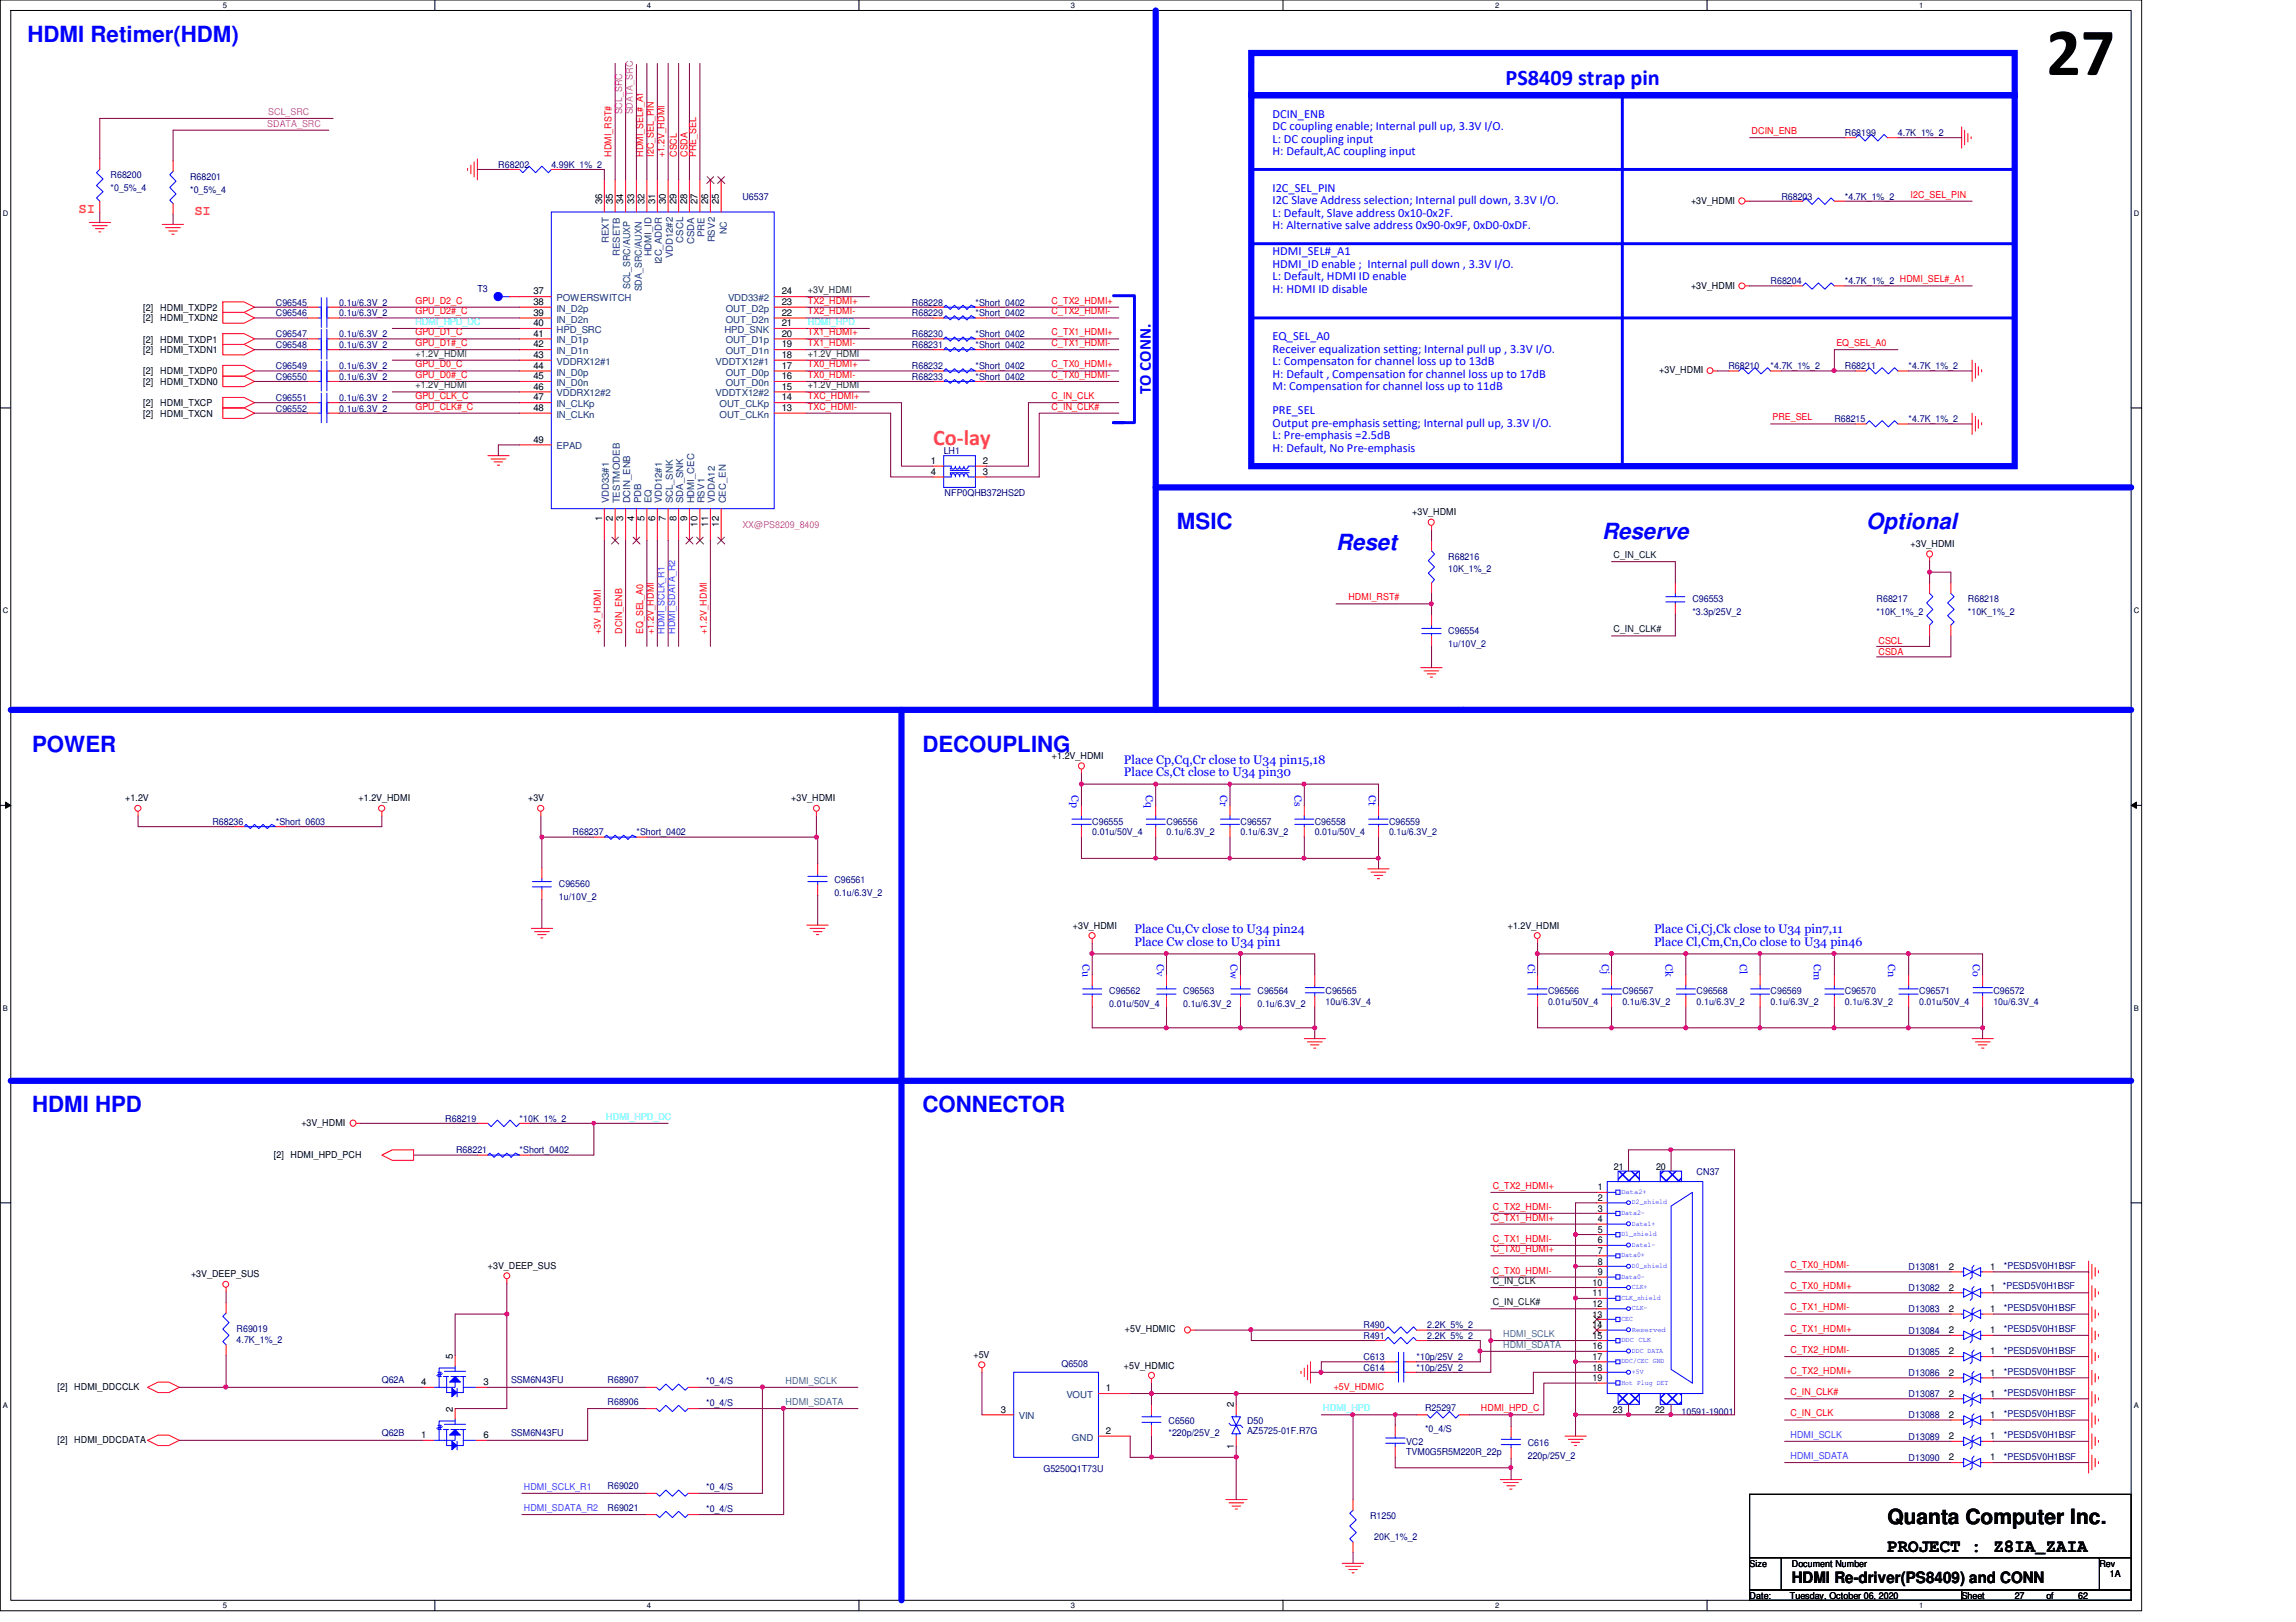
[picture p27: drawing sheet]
<svg xmlns="http://www.w3.org/2000/svg" width="297mm" height="210mm" viewBox="0 0 297 210" stroke-linecap="round" stroke-linejoin="round" font-family="sans-serif">
<defs><g id="words">
<text font-size="8.8" x="264.7" y="9.7">27</text>
<g font-size="2.9" fill="#00f">
<text x="3.6" y="5.4">HDMI Retimer(HDM)</text>
<text x="194.8" y="11">PS8409 strap pin</text>
<text x="152.3" y="68.5">MSIC</text>
<text x="172.8" y="71.2">Reset</text>
<text x="207.3" y="69.8">Reserve</text>
<text x="241.4" y="68.5">Optional</text>
<text x="4.1" y="97.3">POWER</text>
<text x="119.3" y="97.3">DECOUPLING</text>
<text x="4.1" y="143.9">HDMI HPD</text>
<text x="119.3" y="143.9">CONNECTOR</text>
</g>
<text font-size="2.9" fill="#ff8000" x="120.7" y="57.6">Co-lay</text>
<text font-size="2.7" x="244.2" y="197.3">Quanta Computer Inc.</text>
<text font-size="2.3" x="244.2" y="200.8">PROJECT : Z8IA_ZAIA</text>
<text font-size="2.2" fill="#00f" x="148.9" y="51" transform="rotate(-90 148.9 51)">TO CONN.</text>
<text font-size="2" x="231.8" y="204.9">HDMI Re-driver(PS8409) and CONN</text>
<g font-size="1.8" fill="#ff8000">
<text x="10.2" y="27.6">SI</text>
<text x="25.1" y="27.9">SI</text>
</g>
<g font-size="1.6" fill="#00f">
<text x="164.6" y="15.2">DCIN_ENB</text>
<text x="164.6" y="16.8">DC coupling enable; Internal pull up, 3.3V I/O.</text>
<text x="164.6" y="18.5">L: DC coupling input</text>
<text x="164.6" y="20.1">H: Default,AC coupling input</text>
<text x="164.6" y="24.8">I2C_SEL_PIN</text>
<text x="164.6" y="26.4">I2C Slave Address selection; Internal pull down, 3.3V I/O.</text>
<text x="164.6" y="28">L: Default, Slave address 0x10-0x2F.</text>
<text x="164.6" y="29.6">H: Alternative salve address 0x90-0x9F, 0xD0-0xDF.</text>
<text x="164.6" y="33.1">HDMI_SEL#_A1</text>
<text x="164.6" y="34.7">HDMI_ID enable ; Internal pull down , 3.3V I/O.</text>
<text x="164.6" y="36.3">L: Default, HDMI ID enable</text>
<text x="164.6" y="37.9">H: HDMI ID disable</text>
<text x="164.6" y="44">EQ_SEL_A0</text>
<text x="164.6" y="45.6">Receiver equalization setting; Internal pull up , 3.3V I/O.</text>
<text x="164.6" y="47.2">L: Compensaton for channel loss up to 13dB</text>
<text x="164.6" y="48.9">H: Default , Compensation for channel loss up to 17dB</text>
<text x="164.6" y="50.5">M: Compensation for channel loss up to 11dB</text>
<text x="164.6" y="53.6">PRE_SEL</text>
<text x="164.6" y="55.2">Output pre-emphasis setting; Internal pull up, 3.3V I/O.</text>
<text x="164.6" y="56.9">L: Pre-emphasis =2.5dB</text>
<text x="164.6" y="58.5">H: Default, No Pre-emphasis</text>
<text x="145.4" y="98.8">Place Cp,Cq,Cr close to U34 pin15,18</text>
<text x="145.4" y="100.5">Place Cs,Ct close to U34 pin30</text>
<text x="146.8" y="120.8">Place Cu,Cv close to U34 pin24</text>
<text x="146.8" y="122.4">Place Cw close to U34 pin1</text>
<text x="214" y="120.8">Place Ci,Cj,Ck close to U34 pin7,11</text>
<text x="214" y="122.4">Place Cl,Cm,Cn,Co close to U34 pin46</text>
</g>
<g font-size="1.4" fill="#00f">
<text x="138.6" y="102.9" transform="rotate(90 138.6 102.9)">Cp</text>
<text x="148.2" y="102.9" transform="rotate(90 148.2 102.9)">Cq</text>
<text x="157.9" y="102.9" transform="rotate(90 157.9 102.9)">Cr</text>
<text x="167.5" y="102.9" transform="rotate(90 167.5 102.9)">Cs</text>
<text x="177.1" y="102.9" transform="rotate(90 177.1 102.9)">Ct</text>
<text x="140" y="124.8" transform="rotate(90 140 124.8)">Cu</text>
<text x="149.6" y="124.8" transform="rotate(90 149.6 124.8)">Cv</text>
<text x="159.2" y="124.8" transform="rotate(90 159.2 124.8)">Cw</text>
<text x="197.7" y="124.8" transform="rotate(90 197.7 124.8)">Ci</text>
<text x="207.2" y="124.8" transform="rotate(90 207.2 124.8)">Cj</text>
<text x="215.5" y="124.8" transform="rotate(90 215.5 124.8)">Ck</text>
<text x="225.1" y="124.8" transform="rotate(90 225.1 124.8)">Cl</text>
<text x="234.7" y="124.8" transform="rotate(90 234.7 124.8)">Cm</text>
<text x="244.3" y="124.8" transform="rotate(90 244.3 124.8)">Cn</text>
<text x="255.2" y="124.8" transform="rotate(90 255.2 124.8)">Co</text>
</g>
<g font-size="1.2" fill="#f0f">
<text x="34.6" y="16.4">SDATA_SRC</text>
<text x="34.7" y="14.9">SCL_SRC</text>
<text x="80.5" y="14.8" transform="rotate(-90 80.5 14.8)">SCL_SRC</text>
<text x="81.9" y="14.8" transform="rotate(-90 81.9 14.8)">SDATA_SRC</text>
<text x="96.1" y="68.3">XX@PS8209_8409</text>
</g>
<g font-size="1.2" fill="#f00">
<text x="226.6" y="17.4">DCIN_ENB</text>
<text x="79.1" y="20.3" transform="rotate(-90 79.1 20.3)">HDMI_RST#</text>
<text x="83.2" y="20.3" transform="rotate(-90 83.2 20.3)">HDMI_SEL#_A1</text>
<text x="84.6" y="20.3" transform="rotate(-90 84.6 20.3)">I2C_SEL_PIN</text>
<text x="86" y="20.3" transform="rotate(-90 86 20.3)">+1.2V_HDMI</text>
<text x="87.5" y="20.3" transform="rotate(-90 87.5 20.3)">CSCL</text>
<text x="88.9" y="20.3" transform="rotate(-90 88.9 20.3)">CSDA</text>
<text x="90.1" y="20.3" transform="rotate(-90 90.1 20.3)">PRE_SEL</text>
<text x="247.2" y="25.6">I2C_SEL_PIN</text>
<text x="53.8" y="39.3">GPU_D2_C</text>
<text x="53.8" y="40.7">GPU_D2#_C</text>
<text x="104.5" y="40.7">TX2_HDMI-</text>
<text x="104.5" y="39.3">TX2_HDMI+</text>
<text x="136.1" y="39.3">C_TX2_HDMI+</text>
<text x="136.1" y="40.7">C_TX2_HDMI-</text>
<text x="53.8" y="43.4">GPU_D1_C</text>
<text x="53.8" y="44.8">GPU_D1#_C</text>
<text x="53.8" y="47.5">GPU_D0_C</text>
<text x="104.5" y="44.8">TX1_HDMI-</text>
<text x="104.5" y="43.4">TX1_HDMI+</text>
<text x="104.5" y="47.5">TX0_HDMI+</text>
<text x="136.1" y="44.8">C_TX1_HDMI-</text>
<text x="136.1" y="43.4">C_TX1_HDMI+</text>
<text x="136.1" y="47.5">C_TX0_HDMI+</text>
<text x="237.6" y="44.8">EQ_SEL_A0</text>
<text x="53.8" y="48.9">GPU_D0#_C</text>
<text x="53.8" y="51.6">GPU_CLK_C</text>
<text x="53.8" y="53">GPU_CLK#_C</text>
<text x="104.5" y="51.6">TXC_HDMI+</text>
<text x="104.5" y="53">TXC_HDMI-</text>
<text x="104.5" y="48.9">TX0_HDMI-</text>
<text x="136.1" y="51.6">C_IN_CLK</text>
<text x="136.1" y="53">C_IN_CLK#</text>
<text x="136.1" y="48.9">C_TX0_HDMI-</text>
<text x="229.3" y="54.4">PRE_SEL</text>
<text x="174.5" y="77.7">HDMI_RST#</text>
<text x="77.7" y="82" transform="rotate(-90 77.7 82)">+3V_HDMI</text>
<text x="80.5" y="82" transform="rotate(-90 80.5 82)">DCIN_ENB</text>
<text x="83.2" y="82" transform="rotate(-90 83.2 82)">EQ_SEL_A0</text>
<text x="84.6" y="82" transform="rotate(-90 84.6 82)">+1.2V_HDMI</text>
<text x="91.4" y="82" transform="rotate(-90 91.4 82)">+1.2V_HDMI</text>
<text x="243" y="83.4">CSCL</text>
<text x="243" y="84.8">CSDA</text>
<text x="193.1" y="153.8">C_TX2_HDMI+</text>
<text x="193.1" y="156.5">C_TX2_HDMI-</text>
<text x="193.1" y="157.9">C_TX1_HDMI+</text>
<text x="193.1" y="160.7">C_TX1_HDMI-</text>
<text x="193.1" y="162.1">C_TX0_HDMI+</text>
<text x="193.1" y="164.8">C_TX0_HDMI-</text>
<text x="231.6" y="164.1">C_TX0_HDMI-</text>
<text x="231.6" y="166.8">C_TX0_HDMI+</text>
<text x="231.6" y="169.6">C_TX1_HDMI-</text>
<text x="231.6" y="172.3">C_TX1_HDMI+</text>
<text x="172.5" y="179.9">+5V_HDMIC</text>
<text x="231.6" y="175.1">C_TX2_HDMI-</text>
<text x="231.6" y="177.8">C_TX2_HDMI+</text>
<text x="191.6" y="182.6">HDMI_HPD_C</text>
<text x="231.6" y="180.6">C_IN_CLK#</text>
<text x="231.6" y="183.3">C_IN_CLK</text>
</g>
<g font-size="1.2" fill="#000080">
<text x="238.7" y="17.6">R68199</text>
<text x="245.5" y="17.6">4.7K_1%_2</text>
<text x="14.3" y="23.1">R68200</text>
<text x="24.6" y="23.3">R68201</text>
<text x="64.5" y="21.7">R68202</text>
<text x="71.3" y="21.7">4.99K_1%_2</text>
<text x="14.3" y="24.7">*0_5%_4</text>
<text x="24.6" y="25">*0_5%_4</text>
<text x="96.1" y="25.8">U6537</text>
<text x="230.5" y="25.8">R68203</text>
<text x="238.7" y="25.8">*4.7K_1%_2</text>
<text x="35.7" y="40.9">C96546</text>
<text x="35.7" y="39.5">C96545</text>
<text x="43.9" y="40.9">0.1u/6.3V_2</text>
<text x="43.9" y="39.5">0.1u/6.3V_2</text>
<text x="61.8" y="37.8">T3</text>
<text x="118" y="39.5">R68228</text>
<text x="118" y="40.9">R68229</text>
<text x="126.2" y="39.5">*Short_0402</text>
<text x="126.2" y="40.9">*Short_0402</text>
<text x="229.1" y="36.8">R68204</text>
<text x="238.7" y="36.8">*4.7K_1%_2 HDMI_SEL#_A1</text>
<text x="35.7" y="43.6">C96547</text>
<text x="35.7" y="47.8">C96549</text>
<text x="35.7" y="45">C96548</text>
<text x="43.9" y="43.6">0.1u/6.3V_2</text>
<text x="43.9" y="47.8">0.1u/6.3V_2</text>
<text x="43.9" y="45">0.1u/6.3V_2</text>
<text x="118" y="47.8">R68232</text>
<text x="118" y="45">R68231</text>
<text x="118" y="43.6">R68230</text>
<text x="126.2" y="47.8">*Short_0402</text>
<text x="126.2" y="45">*Short_0402</text>
<text x="126.2" y="43.6">*Short_0402</text>
<text x="223.6" y="47.8">R68210</text>
<text x="229.1" y="47.8">*4.7K_1%_2</text>
<text x="238.7" y="47.8">R68211</text>
<text x="246.9" y="47.8">*4.7K_1%_2</text>
<text x="35.7" y="53.3">C96552</text>
<text x="35.7" y="49.1">C96550</text>
<text x="35.7" y="51.9">C96551</text>
<text x="43.9" y="53.3">0.1u/6.3V_2</text>
<text x="43.9" y="49.1">0.1u/6.3V_2</text>
<text x="43.9" y="51.9">0.1u/6.3V_2</text>
<text x="118" y="49.1">R68233</text>
<text x="126.2" y="49.1">*Short_0402</text>
<text x="122.1" y="58.7">LH1</text>
<text x="237.3" y="54.6">R68215</text>
<text x="246.9" y="54.6">*4.7K_1%_2</text>
<text x="122.2" y="64.2">NFP0QHB372HS2D</text>
<text x="187.4" y="72.4">R68216</text>
<text x="187.4" y="74.1">10K_1%_2</text>
<text x="218.9" y="77.9">C96553</text>
<text x="242.8" y="77.9">R68217</text>
<text x="254.6" y="77.9">R68218</text>
<text x="187.4" y="82">C96554</text>
<text x="187.4" y="83.7">1u/10V_2</text>
<text x="218.9" y="79.6">*3.3p/25V_2</text>
<text x="242.8" y="79.6">*10K_1%_2</text>
<text x="254.6" y="79.6">*10K_1%_2</text>
<text x="27.5" y="106.7">R68236</text>
<text x="35.7" y="106.7">*Short_0603</text>
<text x="141.3" y="106.7">C96555</text>
<text x="150.9" y="106.7">C96556</text>
<text x="160.5" y="106.7">C96557</text>
<text x="170.1" y="106.7">C96558</text>
<text x="179.7" y="106.7">C96559</text>
<text x="74.1" y="108.1">R68237</text>
<text x="82.3" y="108.1">*Short_0402</text>
<text x="141.3" y="108.1">0.01u/50V_4</text>
<text x="150.9" y="108.1">0.1u/6.3V_2</text>
<text x="160.5" y="108.1">0.1u/6.3V_2</text>
<text x="170.1" y="108.1">0.01u/50V_4</text>
<text x="179.7" y="108.1">0.1u/6.3V_2</text>
<text x="72.3" y="114.9">C96560</text>
<text x="72.3" y="116.5">1u/10V_2</text>
<text x="107.9" y="114.3">C96561</text>
<text x="107.9" y="115.9">0.1u/6.3V_2</text>
<text x="143.5" y="128.7">C96562</text>
<text x="143.5" y="130.3">0.01u/50V_4</text>
<text x="153.1" y="128.7">C96563</text>
<text x="153.1" y="130.3">0.1u/6.3V_2</text>
<text x="162.7" y="128.7">C96564</text>
<text x="162.7" y="130.3">0.1u/6.3V_2</text>
<text x="171.5" y="128.7">C96565</text>
<text x="171.5" y="130">10u/6.3V_4</text>
<text x="200.3" y="128.7">C96566</text>
<text x="200.3" y="130">0.01u/50V_4</text>
<text x="209.9" y="128.7">C96567</text>
<text x="209.9" y="130">0.1u/6.3V_2</text>
<text x="219.5" y="128.7">C96568</text>
<text x="219.5" y="130">0.1u/6.3V_2</text>
<text x="229.1" y="128.7">C96569</text>
<text x="229.1" y="130">0.1u/6.3V_2</text>
<text x="238.7" y="128.7">C96570</text>
<text x="238.7" y="130">0.1u/6.3V_2</text>
<text x="248.3" y="128.7">C96571</text>
<text x="248.3" y="130">0.01u/50V_4</text>
<text x="257.9" y="128.7">C96572</text>
<text x="257.9" y="130">10u/6.3V_4</text>
<text x="57.6" y="145.2">R68219</text>
<text x="59" y="149.3">R68221</text>
<text x="67.2" y="149.3">*Short_0402</text>
<text x="67.2" y="145.2">*10K_1%_2</text>
<text x="219.5" y="152">CN37</text>
<text x="246.9" y="164.3">D13081</text>
<text x="246.9" y="167.1">D13082</text>
<text x="259.1" y="166.8">*PESD5V0H1BSF</text>
<text x="259.2" y="164.2">*PESD5V0H1BSF</text>
<text x="30.6" y="172.4">R69019</text>
<text x="30.6" y="173.8">4.7K_1%_2</text>
<text x="176.4" y="173.3">R491</text>
<text x="176.4" y="171.9">R490</text>
<text x="184.7" y="173.3">2.2K_5%_2</text>
<text x="184.7" y="171.9">2.2K_5%_2</text>
<text x="246.9" y="172.6">D13084</text>
<text x="246.9" y="169.8">D13083</text>
<text x="259.2" y="172.4">*PESD5V0H1BSF</text>
<text x="259.2" y="169.7">*PESD5V0H1BSF</text>
<text x="49.4" y="179">Q62A</text>
<text x="66.1" y="179">SSM6N43FU</text>
<text x="78.6" y="179">R68907</text>
<text x="91.4" y="179.2">*0_4/S</text>
<text x="137.3" y="177">Q6508</text>
<text x="176.4" y="176">C613</text>
<text x="176.4" y="177.4">C614</text>
<text x="183.3" y="176">*10p/25V_2</text>
<text x="183.3" y="177.4">*10p/25V_2</text>
<text x="246.9" y="178.1">D13086</text>
<text x="246.9" y="175.3">D13085</text>
<text x="259.2" y="177.9">*PESD5V0H1BSF</text>
<text x="259.2" y="175.2">*PESD5V0H1BSF</text>
<text x="49.4" y="185.9">Q62B</text>
<text x="66.1" y="185.9">SSM6N43FU</text>
<text x="78.6" y="181.8">R68906</text>
<text x="91.4" y="181.9">*0_4/S</text>
<text x="151.2" y="184.2">C6560</text>
<text x="151.2" y="185.9">*220p/25V_2</text>
<text x="161.3" y="184.2">D50</text>
<text x="161.3" y="185.6">AZ5725-01F.R7G</text>
<text x="184.4" y="182.6">R25297</text>
<text x="184.4" y="185.3">*0_4/S</text>
<text x="217.5" y="183.1">10591-19001</text>
<text x="246.9" y="180.8">D13087</text>
<text x="246.9" y="183.6">D13088</text>
<text x="259.2" y="180.7">*PESD5V0H1BSF</text>
<text x="259.2" y="183.4">*PESD5V0H1BSF</text>
<text x="135" y="190.5">G5250Q1T73U</text>
<text x="181.9" y="187">VC2</text>
<text x="181.9" y="188.3">TVM0G5R5M220R_22p</text>
<text x="197.7" y="187.1">C616</text>
<text x="197.7" y="188.8">220p/25V_2</text>
<text x="246.9" y="189">D13090</text>
<text x="246.9" y="186.3">D13089</text>
<text x="259.2" y="188.9">*PESD5V0H1BSF</text>
<text x="259.2" y="186.1">*PESD5V0H1BSF</text>
<text x="78.6" y="195.5">R69021</text>
<text x="78.6" y="192.7">R69020</text>
<text x="91.4" y="195.6">*0_4/S</text>
<text x="91.4" y="192.9">*0_4/S</text>
<text x="177.2" y="196.6">R1250</text>
<text x="177.8" y="199.3">20K_1%_2</text>
</g>
<g font-size="1.2">
<text x="77.9" y="26.5" transform="rotate(-90 77.9 26.5)">36</text>
<text x="79.3" y="26.5" transform="rotate(-90 79.3 26.5)">35</text>
<text x="80.6" y="26.5" transform="rotate(-90 80.6 26.5)">34</text>
<text x="82" y="26.5" transform="rotate(-90 82 26.5)">33</text>
<text x="83.4" y="26.5" transform="rotate(-90 83.4 26.5)">32</text>
<text x="84.7" y="26.5" transform="rotate(-90 84.7 26.5)">31</text>
<text x="86.1" y="26.5" transform="rotate(-90 86.1 26.5)">30</text>
<text x="87.5" y="26.5" transform="rotate(-90 87.5 26.5)">29</text>
<text x="88.9" y="26.5" transform="rotate(-90 88.9 26.5)">28</text>
<text x="90.3" y="26.5" transform="rotate(-90 90.3 26.5)">27</text>
<text x="91.6" y="26.5" transform="rotate(-90 91.6 26.5)">26</text>
<text x="93" y="26.5" transform="rotate(-90 93 26.5)">25</text>
<text x="218.8" y="26.4">+3V_HDMI</text>
<text x="18.5" y="40.2">[2]</text>
<text x="18.5" y="41.6">[2]</text>
<text x="20.7" y="40.2">HDMI_TXDP2</text>
<text x="20.7" y="41.6">HDMI_TXDN2</text>
<text x="69" y="39.5">38</text>
<text x="69" y="40.9">39</text>
<text x="69" y="38.1">37</text>
<text x="101.1" y="40.9">22</text>
<text x="101.1" y="39.5">23</text>
<text x="101.1" y="38.1">24</text>
<text x="218.8" y="37.3">+3V_HDMI</text>
<text x="18.5" y="44.3">[2]</text>
<text x="18.5" y="45.7">[2]</text>
<text x="20.7" y="44.3">HDMI_TXDP1</text>
<text x="20.7" y="45.7">HDMI_TXDN1</text>
<text x="69" y="47.7">44</text>
<text x="69" y="43.6">41</text>
<text x="69" y="45">42</text>
<text x="69" y="42.2">40</text>
<text x="69" y="46.3">43</text>
<text x="101.1" y="46.3">18</text>
<text x="101.1" y="45">19</text>
<text x="101.1" y="43.6">20</text>
<text x="101.1" y="47.7">17</text>
<text x="101.1" y="42.2">21</text>
<text x="18.5" y="48.4">[2]</text>
<text x="18.5" y="49.8">[2]</text>
<text x="18.5" y="52.6">[2]</text>
<text x="18.5" y="53.9">[2]</text>
<text x="20.7" y="48.4">HDMI_TXDP0</text>
<text x="20.7" y="49.8">HDMI_TXDN0</text>
<text x="20.7" y="52.6">HDMI_TXCP</text>
<text x="20.7" y="53.9">HDMI_TXCN</text>
<text x="69" y="51.8">47</text>
<text x="69" y="53.2">48</text>
<text x="69" y="50.4">46</text>
<text x="69" y="49.1">45</text>
<text x="101.1" y="50.4">15</text>
<text x="101.1" y="53.2">13</text>
<text x="101.1" y="51.8">14</text>
<text x="101.1" y="49.1">16</text>
<text x="214.7" y="48.3">+3V_HDMI</text>
<text x="69" y="57.3">49</text>
<text x="120.4" y="60">1</text>
<text x="120.4" y="61.4">4</text>
<text x="127.2" y="61.4">3</text>
<text x="127.2" y="60">2</text>
<text x="77.9" y="67.5" transform="rotate(-90 77.9 67.5)">1</text>
<text x="79.3" y="67.5" transform="rotate(-90 79.3 67.5)">2</text>
<text x="80.6" y="67.5" transform="rotate(-90 80.6 67.5)">3</text>
<text x="82" y="67.5" transform="rotate(-90 82 67.5)">4</text>
<text x="83.4" y="67.5" transform="rotate(-90 83.4 67.5)">5</text>
<text x="84.7" y="67.5" transform="rotate(-90 84.7 67.5)">6</text>
<text x="86.1" y="67.5" transform="rotate(-90 86.1 67.5)">7</text>
<text x="87.5" y="67.5" transform="rotate(-90 87.5 67.5)">8</text>
<text x="88.9" y="67.5" transform="rotate(-90 88.9 67.5)">9</text>
<text x="90.3" y="68.2" transform="rotate(-90 90.3 68.2)">10</text>
<text x="91.6" y="68.2" transform="rotate(-90 91.6 68.2)">11</text>
<text x="93" y="68.2" transform="rotate(-90 93 68.2)">12</text>
<text x="182.7" y="66.7">+3V_HDMI</text>
<text x="247.2" y="70.8">+3V_HDMI</text>
<text x="136.1" y="98.3">+1.2V_HDMI</text>
<text x="16.2" y="103.7">+1.2V</text>
<text x="46.4" y="103.7">+1.2V_HDMI</text>
<text x="68.3" y="103.7">+3V</text>
<text x="102.4" y="103.7">+3V_HDMI</text>
<text x="138.8" y="120.2">+3V_HDMI</text>
<text x="195.1" y="120.2">+1.2V_HDMI</text>
<text x="35.4" y="149.8">[2]</text>
<text x="37.6" y="149.8">HDMI_HPD_PCH</text>
<text x="39" y="145.7">+3V_HDMI</text>
<text x="206.7" y="154.1">1</text>
<text x="206.7" y="155.4">2</text>
<text x="208.8" y="151.5">21</text>
<text x="214.2" y="151.5">20</text>
<text x="206.7" y="156.8">3</text>
<text x="206.7" y="158.2">4</text>
<text x="206.7" y="159.6">5</text>
<text x="206.7" y="160.9">6</text>
<text x="24.7" y="165.3">+3V_DEEP_SUS</text>
<text x="63.1" y="164.2">+3V_DEEP_SUS</text>
<text x="206" y="166.4">10</text>
<text x="206" y="167.8">11</text>
<text x="206.7" y="162.3">7</text>
<text x="206.7" y="163.7">8</text>
<text x="206.7" y="165">9</text>
<text x="252.1" y="164.3">2</text>
<text x="252.1" y="167">2</text>
<text x="257.5" y="164.3">1</text>
<text x="257.5" y="167">1</text>
<text x="145.5" y="172.4">+5V_HDMIC</text>
<text x="206" y="169.2">12</text>
<text x="206" y="170.5">13</text>
<text x="206" y="171.9">14</text>
<text x="206" y="173.3">15</text>
<text x="252.1" y="172.5">2</text>
<text x="252.1" y="169.8">2</text>
<text x="257.5" y="172.5">1</text>
<text x="257.5" y="169.8">1</text>
<text x="7.4" y="179.8">[2]</text>
<text x="9.6" y="179.8">HDMI_DDCCLK</text>
<text x="54.5" y="179.2">4</text>
<text x="58.6" y="175.8" transform="rotate(-90 58.6 175.8)">5</text>
<text x="62.6" y="179.2">3</text>
<text x="125.9" y="175.7">+5V</text>
<text x="145.4" y="177.1">+5V_HDMIC</text>
<text x="206" y="174.6">16</text>
<text x="206" y="176">17</text>
<text x="206" y="177.4">18</text>
<text x="206" y="178.7">19</text>
<text x="252.1" y="178">2</text>
<text x="252.1" y="175.3">2</text>
<text x="257.5" y="178">1</text>
<text x="257.5" y="175.3">1</text>
<text x="58.6" y="182.7" transform="rotate(-90 58.6 182.7)">2</text>
<text x="129.5" y="182.8">3</text>
<text x="143.1" y="185.5">2</text>
<text x="143.1" y="180">1</text>
<text x="159.6" y="182.1" transform="rotate(-90 159.6 182.1)">2</text>
<text x="208.7" y="182.9">23</text>
<text x="214.1" y="182.9">22</text>
<text x="252.1" y="180.7">2</text>
<text x="252.1" y="183.5">2</text>
<text x="257.5" y="180.7">1</text>
<text x="257.5" y="183.5">1</text>
<text x="7.4" y="186.7">[2]</text>
<text x="9.6" y="186.7">HDMI_DDCDATA</text>
<text x="54.5" y="186.1">1</text>
<text x="62.6" y="186.1">6</text>
<text x="159.6" y="187.5" transform="rotate(-90 159.6 187.5)">1</text>
<text x="252.1" y="189">2</text>
<text x="252.1" y="186.2">2</text>
<text x="257.5" y="189">1</text>
<text x="257.5" y="186.2">1</text>
<text x="226.4" y="202.7">Size</text>
<text x="231.8" y="202.7">Document Number</text>
<text x="271.6" y="202.7">Rev</text>
<text x="226.4" y="206.9">Date:</text>
<text x="231.6" y="206.9">Tuesday, October 06, 2020</text>
<text x="253.8" y="206.9">Sheet</text>
<text x="260.6" y="206.9">27</text>
<text x="264.7" y="206.9">of</text>
<text x="268.9" y="206.9">62</text>
<text x="273" y="204.1">1A</text>
</g>
<g font-size="1.2" fill="#004080">
<text x="78.8" y="31.5" transform="rotate(-90 78.8 31.5)">REXT</text>
<text x="80.2" y="33.1" transform="rotate(-90 80.2 33.1)">RESETB</text>
<text x="84.3" y="33.2" transform="rotate(-90 84.3 33.2)">HDMI_ID</text>
<text x="85.6" y="34.2" transform="rotate(-90 85.6 34.2)">I2C_ADDR</text>
<text x="87" y="33.4" transform="rotate(-90 87 33.4)">VDD12#2</text>
<text x="88.4" y="31.4" transform="rotate(-90 88.4 31.4)">CSCL</text>
<text x="89.8" y="31.6" transform="rotate(-90 89.8 31.6)">CSDA</text>
<text x="91.1" y="30.7" transform="rotate(-90 91.1 30.7)">PRE</text>
<text x="92.5" y="31.4" transform="rotate(-90 92.5 31.4)">RSV2</text>
<text x="94" y="30.3" transform="rotate(-90 94 30.3)">NC</text>
<text x="72" y="40.3">IN_D2p</text>
<text x="72" y="41.7">IN_D2n</text>
<text x="72" y="39">POWERSWITCH</text>
<text x="81.5" y="37.4" transform="rotate(-90 81.5 37.4)">SCL_SRC/AUXP</text>
<text x="83.1" y="37.7" transform="rotate(-90 83.1 37.7)">SDA_SRC/AUXN</text>
<text x="93.9" y="41.7">OUT_D2n</text>
<text x="93.9" y="40.3">OUT_D2p</text>
<text x="94.2" y="39">VDD33#2</text>
<text x="72" y="44.4">IN_D1p</text>
<text x="72" y="45.8">IN_D1n</text>
<text x="72" y="43.1">HPD_SRC</text>
<text x="72" y="47.2">VDDRX12#1</text>
<text x="92.6" y="47.2">VDDTX12#1</text>
<text x="93.7" y="43.1">HPD_SNK</text>
<text x="93.9" y="45.8">OUT_D1n</text>
<text x="93.9" y="44.4">OUT_D1p</text>
<text x="72" y="52.7">IN_CLKp</text>
<text x="72" y="51.3">VDDRX12#2</text>
<text x="72" y="48.6">IN_D0p</text>
<text x="72" y="50">IN_D0n</text>
<text x="92.6" y="51.3">VDDTX12#2</text>
<text x="93.1" y="52.7">OUT_CLKp</text>
<text x="93.9" y="50">OUT_D0n</text>
<text x="93.9" y="48.6">OUT_D0p</text>
<text x="72" y="54.1">IN_CLKn</text>
<text x="72" y="58.2">EPAD</text>
<text x="93.1" y="54.1">OUT_CLKn</text>
<text x="78.8" y="65.2" transform="rotate(-90 78.8 65.2)">VDD33#1</text>
<text x="80.2" y="65.2" transform="rotate(-90 80.2 65.2)">TESTMODEB</text>
<text x="81.5" y="65.2" transform="rotate(-90 81.5 65.2)">DCIN_ENB</text>
<text x="82.9" y="65.2" transform="rotate(-90 82.9 65.2)">PDB</text>
<text x="84.3" y="65.2" transform="rotate(-90 84.3 65.2)">EQ</text>
<text x="85.6" y="65.2" transform="rotate(-90 85.6 65.2)">VDD12#1</text>
<text x="87" y="65.2" transform="rotate(-90 87 65.2)">SCL_SNK</text>
<text x="88.4" y="65.2" transform="rotate(-90 88.4 65.2)">SDA_SNK</text>
<text x="89.8" y="65.2" transform="rotate(-90 89.8 65.2)">HDMI_CEC</text>
<text x="91.1" y="65.2" transform="rotate(-90 91.1 65.2)">RSV1</text>
<text x="92.5" y="65.2" transform="rotate(-90 92.5 65.2)">VDDA12</text>
<text x="93.9" y="65.2" transform="rotate(-90 93.9 65.2)">CEC_EN</text>
<text x="131.8" y="183.7">VIN</text>
<text x="138" y="180.9">VOUT</text>
<text x="138.7" y="186.4">GND</text>
</g>
<g font-size="1.2" fill="#008000">
<text x="104.5" y="37.9">+3V_HDMI</text>
<text x="53.8" y="46.1">+1.2V_HDMI</text>
<text x="104.5" y="46.1">+1.2V_HDMI</text>
<text x="53.8" y="50.2">+1.2V_HDMI</text>
<text x="104.5" y="50.2">+1.2V_HDMI</text>
</g>
<g font-size="1.2" fill="#0ff">
<text x="53.8" y="42">HDMI_HPD_DC</text>
<text x="104.5" y="42">HDMI_HPD</text>
<text x="78.4" y="144.9">HDMI_HPD_DC</text>
<text x="171.2" y="182.6">HDMI_HPD</text>
</g>
<g font-size="1.2" fill="#004000">
<text x="208.7" y="72.2">C_IN_CLK</text>
<text x="208.7" y="81.8">C_IN_CLK#</text>
<text x="193.1" y="166.2">C_IN_CLK</text>
<text x="193.1" y="168.9">C_IN_CLK#</text>
</g>
<g font-size="1.2" fill="#8000ff">
<text x="86" y="82" transform="rotate(-90 86 82)">HDMI_SCLK_R1</text>
<text x="87.3" y="82" transform="rotate(-90 87.3 82)">HDMI_SDATA_R2</text>
<text x="231.6" y="186.1">HDMI_SCLK</text>
<text x="231.6" y="188.8">HDMI_SDATA</text>
<text x="67.8" y="192.8">HDMI_SCLK_R1</text>
<text x="67.8" y="195.5">HDMI_SDATA_R2</text>
</g>
<g font-size="1.2" fill="#408080">
<text x="194.5" y="173">HDMI_SCLK</text>
<text x="101.6" y="179.1">HDMI_SCLK</text>
<text x="194.5" y="174.4">HDMI_SDATA</text>
<text x="101.6" y="181.8">HDMI_SDATA</text>
</g>
<g font-size="1">
<text x="28.8" y="1">5</text>
<text x="83.7" y="1">4</text>
<text x="138.6" y="1">3</text>
<text x="193.4" y="1">2</text>
<text x="248.3" y="1">1</text>
<text x=".4" y="27.9">D</text>
<text x="276.1" y="27.9">D</text>
<text x=".4" y="79.4">C</text>
<text x="276.1" y="79.4">C</text>
<text x=".4" y="130.8">B</text>
<text x="276.1" y="130.8">B</text>
<text x=".4" y="182.2">A</text>
<text x="276.1" y="182.2">A</text>
<text x="28.8" y="208.1">5</text>
<text x="83.7" y="208.1">4</text>
<text x="138.6" y="208.1">3</text>
<text x="193.4" y="208.1">2</text>
<text x="248.3" y="208.1">1</text>
</g>
<g font-size=".9" fill="#00f">
<text x="209.8" y="154.5">Data2+</text>
<text x="211.1" y="155.9">D2_shield</text>
<text x="209.8" y="157.2">Data2-</text>
<text x="209.8" y="160">D1_shield</text>
<text x="211.1" y="158.6">Data1+</text>
<text x="211.1" y="161.4">Data1-</text>
<text x="209.8" y="162.7">Data0+</text>
<text x="209.8" y="165.5">Data0-</text>
<text x="211.1" y="164.1">D0_shield</text>
<text x="211.1" y="166.8">CLK+</text>
<text x="209.8" y="168.2">CLK_shield</text>
<text x="209.8" y="170.9">CEC</text>
<text x="209.8" y="173.7">DDC CLK</text>
<text x="211.1" y="169.6">CLK-</text>
<text x="211.1" y="172.3">Reserved</text>
<text x="209.8" y="176.4">DDC/CEC GND</text>
<text x="209.8" y="179.2">Hot Plug DET</text>
<text x="211.1" y="175.1">DDC DATA</text>
<text x="211.1" y="177.8">+5V</text>
</g>
</g></defs>
<path d="M0 0h277.1v208.4h-277.1zM1.4 1.4h274.3v205.7h-274.3z" fill="none" stroke="#000" stroke-width=".13"/>
<g fill="#fff">
<path d="M28.8 .1h.6v1.1h-.6z"/>
<path d="M28.8 207.2h.6v1.1h-.6z"/>
</g>
<path d="M56.3 0v1.4M56.3 207.1v1.3" fill="none" stroke="#000" stroke-width=".13"/>
<g fill="#fff">
<path d="M83.7 .1h.5v1.1h-.5z"/>
<path d="M83.7 207.2h.5v1.1h-.5z"/>
</g>
<path d="M111.1 0v1.4M111.1 207.1v1.3" fill="none" stroke="#000" stroke-width=".13"/>
<g fill="#fff">
<path d="M138.6 .1h.5v1.1h-.5z"/>
<path d="M138.6 207.2h.5v1.1h-.5z"/>
</g>
<path d="M166 0v1.4M166 207.1v1.3" fill="none" stroke="#000" stroke-width=".13"/>
<g fill="#fff">
<path d="M193.4 .1h.6v1.1h-.6z"/>
<path d="M193.4 207.2h.6v1.1h-.6z"/>
</g>
<path d="M220.8 0v1.4M220.8 207.1v1.3" fill="none" stroke="#000" stroke-width=".13"/>
<g fill="#fff">
<path d="M248.3 .1h.5v1.1h-.5z"/>
<path d="M248.3 207.2h.5v1.1h-.5z"/>
<path d="M.4 27.1h.7v1.1h-.7z"/>
<path d="M276.1 27.1h.7v1.1h-.7z"/>
<path d="M.4 78.5h.7v1.1h-.7z"/>
<path d="M276.1 78.5h.7v1.1h-.7z"/>
</g>
<path d="M0 52.8h1.4M275.7 52.8h1.4" fill="none" stroke="#000" stroke-width=".13"/>
<g fill="#fff">
<path d="M.4 129.9h.6v1.1h-.6z"/>
<path d="M276.1 129.9h.6v1.1h-.6z"/>
</g>
<path d="M0 104.2h1.4M.7 103.8l.7 .4-.7 .4zM275.7 104.2l.7-.4v.8zM275.7 104.2h1.4" fill="none" stroke="#000" stroke-width=".13"/>
<path d="M.7 103.8l.7 .4-.7 .4zM275.7 104.2l.7-.4v.8z" fill="#000"/>
<g fill="#fff">
<path d="M.4 181.4h.6v1.1h-.6z"/>
<path d="M276.1 181.4h.6v1.1h-.6z"/>
</g>
<path d="M0 155.7h1.4M275.7 155.7h1.4M226.4 193.4h49.3v8.2h-49.3zM226.4 201.6h4.1v4.1h-4.1zM226.4 205.7h27.4v1.4h-27.4zM230.5 201.6h41.1v4.1h-41.1zM253.8 205.7h21.9v1.4h-21.9zM271.6 201.6h4.1v4.1h-4.1z" fill="none" stroke="#000" stroke-width=".13"/>
<path d="M209.9 12.3v48M144.1 38.3h2.7v16.4h-2.7h1.3M161.9 21.9h98.7M161.9 31.5h98.7M161.9 41.1h98.7" fill="none" stroke="#00f" stroke-width=".38"/>
<path d="M149.5 1.4v90.5M161.9 12.3h98.7v48h-98.7zM161.9 6.9h98.7v5.4h-98.7zM149.5 63.1h126.2M1.4 91.9h274.3M116.6 91.9v115.2M1.4 139.9h274.3" fill="none" stroke="#00f" stroke-width=".8"/>
<g fill="none" stroke="#f00" stroke-width=".13">
<path d="M253.8 16.4v2.8M254.2 16.8v2M254.6 17.3v1.1M255 17.7v.2M11.6 28.8h2.7M11.9 29.2h2M12.4 29.6h1.1M12.8 30h.2M21 29h2.7M21.4 29.5h1.9M21.8 29.9h1.1M22.2 30.3h.3"/>
<path d="M28.8 39.1h2.8l1.3 .7-1.3 .6h-2.8zM60.5 21.8v.3M60.9 21.4v1.1M61.3 21v1.9M61.8 20.6v2.7M120.7 39.8h1.4M126.2 39.8h1.4M225.8 26h.6M225.8 37h.6M28.8 40.4h2.8l1.3 .7-1.3 .7h-2.8zM28.8 43.2h2.8l1.3 .7-1.3 .7h-2.8zM28.8 44.6h2.8l1.3 .7-1.3 .6h-2.8z"/>
<path d="M28.8 47.3h2.8l1.3 .7-1.3 .7h-2.8zM28.8 48.7h2.8l1.3 .7-1.3 .6h-2.8zM28.8 51.4h2.8l1.3 .7-1.3 .7h-2.8zM28.8 52.8h2.8l1.3 .7-1.3 .6h-2.8zM39.8 41.1h1.4M42.5 41.1h1.4M63.1 59h2.8M63.5 59.4h1.9M63.9 59.8h1.1M221.7 48h.5M255.1 46.6v2.8M255.1 53.5v2.7"/>
<path d="M255.6 47v1.9M255.6 53.9v1.9M255.9 47.5v1.1M255.9 54.3v1.1M256.4 47.8v.3M256.4 54.7v.3M64.3 60.2h.3M185.2 68v.6M185.2 69.9v1.4M185.2 75.4v1.4M249.6 72.1v.6M139.9 99.6v.5"/>
<path d="M183.8 86.4h2.8M184.2 86.8h1.9M184.7 87.2h1.1M185 87.6h.3M17.9 105v.6M49.4 105v.6M70 105v.6M104.4 119.7h2.7M105.6 105v.6M176.9 112.4h2.8M177.4 112.9h1.9M177.8 113.3h1.1"/>
<path d="M178.2 113.7h.3M68.7 120.1h2.8M69.2 120.6h1.9M69.6 120.9h1.1M70 121.4h.2M104.8 120.1h1.9M105.2 120.6h1.1M105.6 120.9h.3M141.3 121.5v.5M168.7 134.4h2.8M169.2 134.8h1.9M169.5 135.2h1.1"/>
<path d="M170 135.6h.2M198.9 121.5v.5M208.5 128.9v1.4M208.5 126.2v1.4M237.3 128.9v1.4M237.3 126.2v1.4M255.1 134.4h2.8M255.6 134.8h1.9M255.9 135.2h1.1M256.4 135.6h.3M46.1 145.4h.5M49.4 149.5l1.4-.7h2.7v1.4h-2.7z"/>
<path d="M19.1 179.5l1.3-.6h1.4l1.4 .6-1.4 .7h-1.4zM29.2 166.6v.6M65.6 165.5v.6M127 177v.6M149 178.4v.6M154 172.1h.6M168.3 177.5v.3M168.7 177v1.1M169.2 176.7v1.9M169.5 176.2v2.8M270.2 163.2v27.4M270.6 163.6v1.9"/>
<path d="M270.6 166.4v1.9M270.6 169.1v1.9M270.6 171.8v2M270.6 174.6v1.9M270.6 177.3v1.9M271.1 164v1.1M271.1 166.8v1.1M271.1 169.5v1.1M271.1 172.3v1.1M271.1 175v1.1M271.1 177.8v1.1M271.5 164.4v.3"/>
<path d="M271.5 167.2v.3M271.5 169.9v.3M271.5 172.7v.2M271.5 175.4v.3M271.5 178.1v.3M19.1 186.4l1.3-.7h1.4l1.4 .7-1.4 .7h-1.4zM83.6 196h1.3M89 196h1.4M158.6 194.1h2.7M159 194.5h1.9M159.4 194.9h1.1M159.8 195.3h.3"/>
<path d="M183.3 183.1h1.4M188.8 183.1h1.3M194.1 191.5h2.7M194.5 191.9h1.9M194.9 192.3h1.1M195.3 192.7h.3M202.5 185.8h2.7M202.9 186.3h1.9M203.3 186.6h1.1M203.7 187.1h.3M252.4 181h1.4M256.5 181h1.4"/>
<path d="M270.6 180.1v1.9M270.6 182.8v1.9M270.6 185.5v2M270.6 188.3v1.9M271.1 180.5v1.1M271.1 183.2v1.1M271.1 186v1.1M271.1 188.7v1.1M271.5 180.9v.3M271.5 183.6v.3M271.5 186.4v.2M271.5 189.1v.3"/>
<path d="M173.6 202.3h2.8M174.1 202.7h1.9M174.5 203.1h1.1M174.9 203.5h.3"/>
<circle cx="225.4" cy="26" r=".4"/>
<circle cx="225.4" cy="37" r=".39"/>
<circle cx="221.2" cy="48" r=".38"/>
<circle cx="185.2" cy="67.6" r=".39"/>
<circle cx="249.6" cy="71.7" r=".39"/>
<circle cx="139.9" cy="99.1" r=".39"/>
<circle cx="17.8" cy="104.6" r=".39"/>
<circle cx="49.4" cy="104.6" r=".39"/>
<circle cx="70" cy="104.6" r=".39"/>
<circle cx="105.6" cy="104.6" r=".38"/>
<circle cx="141.3" cy="121.1" r=".39"/>
<circle cx="198.9" cy="121.1" r=".38"/>
<circle cx="45.7" cy="145.3" r=".39"/>
<circle cx="29.2" cy="166.2" r=".38"/>
<circle cx="65.6" cy="165.1" r=".38"/>
<circle cx="127" cy="176.6" r=".39"/>
<circle cx="149" cy="178" r=".39"/>
<circle cx="153.6" cy="172.1" r=".39"/>
</g>
<g fill="none" stroke="#00f" stroke-width=".13">
<path d="M41.6 39.9v2.5M42.3 39.9v2.5M122.1 39.8l.3-.3 .5 .5 .6-.5 .5 .5 .6-.5 .5 .5 .5-.5 .6 .3zM41.2 41.1h.4M42.3 41.1h.2M185.2 71.3l.4 .4-.8 .9 .8 .8-.8 .8 .8 .8-.4 .4M207.3 128h2.5M207.3 128.7h2.5M208.5 128.7v.2M208.5 127.6v.4M236.1 128h2.4M236.1 128.7h2.4"/>
<path d="M237.3 128.7v.2M237.3 127.6v.4M84.9 196l.4 .4 .8-.8 .9 .8 .8-.8 .8 .8 .4-.4M184.7 183.1l.3 .4 .9-.8 .8 .8 .8-.8 .8 .8 .5-.4M253.8 181h.2M254 180.5l1.1 .5-1.1 .6zM255.1 181l1.1-.5v1.1zM255.4 180.2l-.3 .3v1.2l-.2 .3M256.2 181h.3"/>
</g>
<path d="M58.9 178.1l.7 .8h-1.4z" fill="#00f"/>
<path d="M58.9 178.1l.7 .8h-1.4z" fill="none" stroke="#00f" stroke-width=".13"/>
<path d="M58.5 179.7l.6 .5-.6 .6z" fill="#00f"/>
<g fill="none" stroke="#00f" stroke-width=".13">
<path d="M12.9 21.9l-.4 .5 .8 .8-.8 .8 .8 .8-.8 .8 .4 .4M233.2 37l.4-.4 .8 .8 .8-.8 .9 .8 .8-.8 .4 .4M233.2 26l.4-.4 .8 .9 .8-.9 .9 .9 .8-.9 .4 .4M41.2 43.9h.4M41.2 53.5h.4M41.6 42.6v2.5M41.6 52.2v2.5M42.3 43.9h.2M42.3 53.5h.2M42.3 42.6v2.5M42.3 52.2v2.5M122.1 48l.3-.3 .5 .6 .6-.6 .5 .6 .6-.6 .5 .6 .5-.6 .6 .3z"/>
<path d="M122.1 45.3l.3-.3 .5 .5 .6-.5 .5 .5 .6-.5 .5 .5 .5-.5 .6 .3zM225 48l.4-.4 .8 .8 .8-.8 .8 .8 .9-.8 .4 .4M241.4 54.9l.4-.5 .9 .8 .8-.8 .8 .8 .8-.8 .4 .5M241.4 48l.4-.4 .9 .8 .8-.8 .8 .8 .8-.8 .4 .4M31.8 106.7l.6 .5 .5-.5 .6 .5 .5-.5 .6 .5 .5-.5 .6 .3h-4.1zM104.5 114.1h2.5M104.5 113.4h2.5M105.8 113.2v.2M105.8 114.1v.4M157.9 106h2.5M157.9 106.7h2.5M159.1 106.7v.3"/>
<path d="M159.1 105.6v.4M177.1 106h2.5M177.1 106.7h2.5M178.3 106.7v.3M178.3 105.6v.4M149.6 128h2.5M149.6 128.7h2.5M150.9 128.7v.2M150.9 127.6v.4M168.9 128.5h2.4M168.9 127.8h2.4M170.1 127.6v.2"/>
<path d="M170.1 128.5v.4M216.9 128h2.4M216.9 128.7h2.4M218.1 128.7v.2M218.1 127.6v.4M255.3 128.5h2.5M255.3 127.8h2.5M256.5 127.6v.2M256.5 128.5v.4M63.1 145.4l.4 .4 .8-.9 .9 .9 .8-.9 .8 .9 .4-.4M56.7 177.6h.4l-.4 .5h.4zM56.8 178.1v1.4"/>
<path d="M57.2 177.8l-.7 .2M57.4 178.1h.6M57.5 177.5h2.7M57.8 178.1v2.1h.7M58.3 178.1h1.1M58.5 179.7l.6 .5-.6 .6zM58.9 176.8v.7M58.9 177h-2.1v.6M58.9 178.9v.6h-2.8M59.1 179.7v1.1M59.6 178.1h.6M59.9 178.1v2.1h-.8"/>
<path d="M59.9 179.5h1.7M180.5 176.2h.4M180.9 175v2.5M181.6 176.2h.3M181.6 175v2.5M253.8 178.3h.2M253.8 175.6h.2M254 177.8l1.1 .5-1.1 .6zM254 175l1.1 .6-1.1 .5zM255.1 178.3l1.1-.5v1.1zM255.1 175.6l1.1-.6v1.1zM255.4 177.5l-.3 .3v1.2l-.2 .2"/>
<path d="M255.4 174.7l-.3 .3v1.2l-.2 .3M256.2 178.3h.3M256.2 175.6h.3M84.9 193.3l.4 .3 .8-.8 .9 .8 .8-.8 .8 .8 .4-.3M159 184.2l.3 .2h1.2l.3 .3M159.4 183.3h1.1l-.6 1.1zM159.9 183.1v.2M159.9 185.5v.3M159.9 184.4l.6 1.1h-1.1z"/>
</g>
<g fill="none" stroke="#f00" stroke-width=".13">
<path d="M12.9 26v1.4M12.9 20.6v1.3M231.8 37h1.4M231.8 26h1.4M237.3 37h1.4M237.3 26h1.4M39.8 43.9h1.4M39.8 53.5h1.4M42.5 43.9h1.4M42.5 53.5h1.4M120.7 48h1.4M120.7 45.3h1.4"/>
<path d="M126.2 48h1.4M126.2 45.3h1.4M223.6 48h1.4M229.1 48h1.4M240.1 54.9h1.3M240.1 48h1.3M245.5 54.9h1.4M245.5 48h1.4M30.2 107h1.4M35.7 107h1.3M105.8 111.8v1.4M105.8 114.5v1.4"/>
<path d="M159.1 107v1.3M159.1 104.2v1.4M178.3 107v1.3M178.3 104.2v1.4M150.9 128.9v1.4M150.9 126.2v1.4M170.1 126.2v1.4M170.1 128.9v1.4M218.1 128.9v1.4M218.1 126.2v1.4M256.5 126.2v1.4M256.5 128.9v1.4"/>
<path d="M61.8 145.4h1.3M67.2 145.4h1.4M54.7 179.5h1.4M58.9 175.4v1.4M61.6 179.5h1.4M179.2 176.2h1.3M181.9 176.2h1.4M252.4 178.3h1.4M252.4 175.6h1.4M256.5 178.3h1.4M256.5 175.6h1.4M83.6 193.3h1.3"/>
<path d="M89 193.3h1.4M159.9 185.8v1.4M159.9 181.7v1.4"/>
</g>
<path d="M58.9 185l.7 .7h-1.4z" fill="#00f"/>
<path d="M58.9 185l.7 .7h-1.4z" fill="none" stroke="#00f" stroke-width=".13"/>
<path d="M58.5 186.5l.6 .6-.6 .5z" fill="#00f"/>
<g fill="none" stroke="#00f" stroke-width=".13">
<path d="M253.8 172.8h.2M254 172.3l1.1 .5-1.1 .6zM255.1 172.8l1.1-.5v1.1zM255.4 172l-.3 .3v1.2l-.2 .3M256.2 172.8h.3M56.7 184.4h.4l-.4 .6h.4zM56.8 185v1.4M57.2 184.6l-.7 .3M57.4 185h.6M57.5 184.3h2.7M57.8 185v2.1h.7M58.3 185h1.1"/>
<path d="M58.5 186.5l.6 .6-.6 .5zM58.9 183.6v.7M58.9 183.9h-2.1v.5M58.9 185.7v.7h-2.8M59.1 186.5v1.1M59.6 185h.6M59.9 185v2.1h-.8M59.9 186.4h1.7"/>
</g>
<path d="M252.4 172.8h1.4M256.5 172.8h1.4M54.7 186.4h1.4M58.9 182.3v1.3M61.6 186.4h1.4" fill="none" stroke="#f00" stroke-width=".13"/>
<circle cx="64.4" cy="38.4" r=".54" fill="#00f"/>
<g fill="none" stroke="#00f" stroke-width=".13">
<path d="M65 38.4h.9M41.2 49.4h.4M41.6 48.1v2.5M42.3 49.4h.2M42.3 48.1v2.5M207.9 155.7h2.5M207.9 158.4h2.5M207.9 157h1.1M207.9 159.8h1.1M207.9 154.3h1.1M207.9 152.9h12.4v27.4h-12.4zM209 159.5h.6v.6h-.6z"/>
<path d="M209 154h.6v.6h-.6zM209 156.8h.6v.5h-.6zM216.2 156.1l2.7-1.8v24.7l-2.7-1.8zM207.9 163.9h2.5M207.9 161.2h2.5M207.9 162.5h1.1M207.9 168h1.1M207.9 172.1h2.5M207.9 170.7h1.1M207.9 166.6h2.5M207.9 165.3h1.1M207.9 169.4h2.5"/>
<path d="M207.9 173.5h1.1M207.9 174.9h2.5M207.9 176.2h1.1M207.9 177.6h2.5M207.9 179h1.1M209 162.3h.6v.5h-.6zM209 165h.6v.5h-.6zM209 170.5h.6v.5h-.6zM209 178.7h.6v.5h-.6zM209 176h.6v.5h-.6zM209 173.2h.6v.6h-.6zM209 167.7h.6v.6h-.6z"/>
<path d="M253.8 170.1h.2M254 169.5l1.1 .6-1.1 .5zM255.1 170.1l1.1-.6v1.1zM255.4 169.2l-.3 .3v1.2l-.2 .3M256.2 170.1h.3M84.9 182.3l.4 .4 .8-.8 .9 .8 .8-.8 .8 .8 .4-.4M179.3 186.8h2.5M179.3 186.1h2.5M180.5 185.8v.3M180.5 186.8v.4"/>
<circle cx="64.4" cy="38.4" r=".54"/>
<circle cx="210.7" cy="158.4" r=".26"/>
<circle cx="210.7" cy="155.6" r=".25"/>
<circle cx="210.7" cy="166.6" r=".26"/>
<circle cx="210.7" cy="172.1" r=".26"/>
<circle cx="210.7" cy="163.9" r=".26"/>
<circle cx="210.7" cy="177.6" r=".26"/>
<circle cx="210.7" cy="161.1" r=".26"/>
<circle cx="210.7" cy="174.8" r=".26"/>
<circle cx="210.7" cy="169.3" r=".25"/>
</g>
<path d="M65.9 38.4h1.3M39.8 49.4h1.4M42.5 49.4h1.4M252.4 170.1h1.4M256.5 170.1h1.4M83.6 182.3h1.3M89 182.3h1.4M180.5 184.4v1.4M180.5 187.2v1.4" fill="none" stroke="#f00" stroke-width=".13"/>
<path d="M209.3 151.6h2.8v1.3h-2.8z" fill-rule="evenodd" fill="#fff"/>
<path d="M209.3 151.6h2.8v1.3h-2.8z" fill-rule="evenodd" fill="#00f"/>
<path d="M209.3 151.6h2.8v1.3h-2.8z" fill="none" stroke="#00f" stroke-width=".13"/>
<path d="M214.8 151.6h2.7v1.3h-2.7z" fill-rule="evenodd" fill="#fff"/>
<path d="M214.8 151.6h2.7v1.3h-2.7z" fill-rule="evenodd" fill="#00f"/>
<path d="M214.8 151.6h2.7v1.3h-2.7z" fill="none" stroke="#00f" stroke-width=".13"/>
<path d="M209.3 180.3h2.8v1.4h-2.8z" fill-rule="evenodd" fill="#fff"/>
<path d="M209.3 180.3h2.8v1.4h-2.8z" fill-rule="evenodd" fill="#00f"/>
<path d="M209.3 180.3h2.8v1.4h-2.8z" fill="none" stroke="#00f" stroke-width=".13"/>
<path d="M214.8 180.3h2.7v1.4h-2.7z" fill-rule="evenodd" fill="#fff"/>
<path d="M214.8 180.3h2.7v1.4h-2.7z" fill-rule="evenodd" fill="#00f"/>
<g fill="none" stroke="#00f" stroke-width=".13">
<path d="M240.1 17.8l.3-.4 .9 .8 .8-.8 .8 .8 .9-.8 .4 .4M41.2 39.8h.4M41.6 38.5v2.5M42.3 39.8h.2M42.3 38.5v2.5M41.2 52.1h.4M41.2 48h.4M41.6 50.9v2.4M41.6 46.7v2.5M42.3 52.1h.2M42.3 48h.2M42.3 50.9v2.4"/>
<path d="M42.3 46.7v2.5M122.1 43.9l.3-.3 .5 .6 .6-.6 .5 .6 .6-.6 .5 .6 .5-.6 .6 .3zM122.1 59h4.1v4.1h-4.1zM122.1 60.3h1a.29 .29 0 0 0 .2 .4l.2-.1 .1-.1M122.9 60.9h2.5M122.9 61.2h2.5M123.6 61.6a.25 .25 0 0 0-.3-.3 .25 .25 0 0 0-.2 .3v.1h-1M123.6 60.3a.29 .29 0 0 0 .3 .4l.1-.1 .1-.1M124.1 61.6a.25 .25 0 0 0-.2-.3 .25 .25 0 0 0-.3 .3v.1M124.2 60.3a.29 .29 0 0 0 .2 .4l.2-.1 .1-.1M124.7 61.6a.25 .25 0 0 0-.3-.3 .25 .25 0 0 0-.2 .3v.1M124.7 60.3a.29 .29 0 0 0 .3 .4l.1-.1 .1-.1"/>
<path d="M125.2 61.6a.25 .25 0 0 0-.2-.3 .25 .25 0 0 0-.3 .3v.1M125.3 61.6v.1h.9M126.2 60.3h-.9v.2M183.9 81.3h2.5M183.9 82h2.5M185.2 82v.3M185.2 80.9v.4M167.5 106h2.5M167.5 106.7h2.5M168.7 106.7v.3M168.7 105.6v.4M140.1 128h2.4"/>
<path d="M140.1 128.7h2.4M141.3 128.7v.2M141.3 127.6v.4M226.5 128h2.4M226.5 128.7h2.4M227.7 128.7v.2M227.7 127.6v.4M245.7 128h2.5M245.7 128.7h2.5M246.9 128.7v.2M246.9 127.6v.4M29.2 169.9l-.4 .4 .8 .9-.8 .8 .8 .8-.8 .8 .4 .4"/>
<path d="M84.9 179.5l.4 .4 .8-.8 .9 .8 .8-.8 .8 .8 .4-.4M179.2 173.5l.4-.4 .8 .8 .8-.8 .8 .8 .9-.8 .4 .4M253.8 164.6h.2M253.8 167.3h.2M254 164l1.1 .6-1.1 .5zM254 166.8l1.1 .5-1.1 .6zM255.1 164.6l1.1-.6v1.1zM255.1 167.3l1.1-.5v1.1zM255.4 163.7l-.3 .3v1.3l-.2 .2M255.4 166.5l-.3 .3v1.2l-.2 .3M256.2 164.6h.3M256.2 167.3h.3"/>
<path d="M175 195.5l-.4 .3 .9 .9-.9 .8 .9 .8-.9 .8 .4 .5M214.8 180.3h2.7v1.4h-2.7zM253.8 189.3h.2M254 188.7l1.1 .6-1.1 .5zM255.1 189.3l1.1-.6v1.1zM255.4 188.4l-.3 .3v1.2l-.2 .3M256.2 189.3h.3"/>
</g>
<g fill="none" stroke="#f00" stroke-width=".13">
<path d="M238.7 17.8h1.4M244.2 17.8h1.3M39.8 39.8h1.4M42.5 39.8h1.4M39.8 52.1h1.4M39.8 48h1.4M42.5 52.1h1.4M42.5 48h1.4M120.7 43.9h1.4M126.2 43.9h1.4M185.2 79.5v1.4M185.2 82.3v1.4"/>
<path d="M168.7 107v1.3M168.7 104.2v1.4M141.3 128.9v1.4M141.3 126.2v1.4M227.7 128.9v1.4M227.7 126.2v1.4M246.9 128.9v1.4M246.9 126.2v1.4M206.6 154.3h1.3M206.6 155.7h1.3M206.6 157h1.3M206.6 158.4h1.3"/>
<path d="M206.6 159.8h1.3M210.7 151.6h.1M216.2 151.6h.1M29.2 168.6v1.3M29.2 174v1.4M83.6 179.5h1.3M89 179.5h1.4M177.8 173.5h1.4M183.3 173.5h1.4M206.6 161.2h1.3M206.6 162.5h1.3M206.6 163.9h1.3"/>
<path d="M206.6 165.3h1.3M206.6 166.6h1.3M206.6 168h1.3M206.6 169.4h1.3M206.6 170.7h1.3M206.6 172.1h1.3M206.6 173.5h1.3M206.6 174.9h1.3M206.6 176.2h1.3M206.6 177.6h1.3M206.6 179h1.3M252.4 164.6h1.4"/>
<path d="M252.4 167.3h1.4M256.5 164.6h1.4M256.5 167.3h1.4M175 199.6v1.3M175 194.1v1.4M210.7 181.7h.1M216.2 181.7h.1M252.4 189.3h1.4M256.5 189.3h1.4"/>
</g>
<path d="M206.2 170.3l.8 .9M206.2 171.7l.8 .9M207 170.3l-.9 .9M207 171.7l-.9 .9" fill="none" stroke="#804000" stroke-width=".13"/>
<path d="M122.9 60.6l.1 .1z" fill-rule="evenodd" fill="#00f"/>
<path d="M122.9 60.6l.1 .1z" fill="none" stroke="#00f" stroke-width=".13"/>
<path d="M122.9 61.3l.1 .1z" fill-rule="evenodd" fill="#00f"/>
<g fill="none" stroke="#00f" stroke-width=".13">
<path d="M22.4 22.2l-.4 .4 .8 .9-.8 .8 .8 .8-.8 .8 .4 .4M67.2 21.9l.4 .5 .8-.9 .9 .9 .8-.9 .8 .9 .4-.5M71.3 27.4h28.9v38.4h-28.9zM41.2 45.3h.4M41.6 44v2.5M42.3 45.3h.2M42.3 44v2.5M122.1 41.1l.3-.2 .5 .5 .6-.5 .5 .5 .6-.5 .5 .5 .5-.5 .6 .2zM122.1 49.4l.3-.3 .5 .5 .6-.5 .5 .5 .6-.5 .5 .5 .5-.5 .6 .3zM122.9 61.3l.1 .1zM215.5 77.2h2.5M215.5 77.9h2.5"/>
<path d="M216.7 77.9v.2M216.7 76.8v.4M249.6 76.8l.5 .4-.8 .8 .8 .9-.8 .8 .8 .8-.5 .4M252.4 76.8l.4 .4-.8 .8 .8 .9-.8 .8 .8 .8-.4 .4M68.9 114.1h2.4M68.9 114.8h2.4M70.1 114.8v.3M70.1 113.7v.4M78.2 108.3l.3-.2 .5 .5 .6-.5 .5 .5 .6-.5 .5 .5 .6-.5 .5 .2zM138.7 106h2.5M138.7 106.7h2.5M139.9 106.7v.3"/>
<path d="M139.9 105.6v.4M148.3 106h2.4M148.3 106.7h2.4M149.5 106.7v.3M149.5 105.6v.4M159.3 128h2.5M159.3 128.7h2.5M160.5 128.7v.2M160.5 127.6v.4M197.7 128h2.4M197.7 128.7h2.4M198.9 128.7v.2"/>
<path d="M198.9 127.6v.4M63.4 149.2l.5 .6 .6-.6 .5 .6 .6-.6 .5 .6 .6-.6 .5 .3h-4.1zM131.1 177.6h11v11h-11zM179.2 172.1l.4-.4 .8 .9 .8-.9 .8 .9 .9-.9 .4 .4M180.5 177.6h.4M180.9 176.4v2.5M181.6 177.6h.3M181.6 176.4v2.5M147.7 184.1h2.5M147.7 183.3h2.5M149 183.1v.2M149 184.1v.3"/>
<path d="M194.2 186.9h2.5M194.2 186.3h2.5M195.5 186v.3M195.5 186.9v.4M253.8 186.5h.2M253.8 183.8h.2M254 186l1.1 .5-1.1 .6zM254 183.2l1.1 .6-1.1 .5zM255.1 186.5l1.1-.5v1.1zM255.1 183.8l1.1-.6v1.1zM255.4 185.7l-.3 .3v1.2l-.2 .3M255.4 183l-.3 .2v1.2l-.2 .3"/>
<path d="M256.2 186.5h.3M256.2 183.8h.3"/>
</g>
<g fill="none" stroke="#f00" stroke-width=".13">
<path d="M22.4 26.3v1.4M22.4 20.8v1.4M65.9 21.9h1.3M67.2 39.8h4.1M67.2 38.4h4.1M71.3 21.9h1.4M78.2 23.3v4.1M79.6 23.3v4.1M80.9 23.3v4.1M82.3 23.3v4.1M83.7 23.3v4.1M85 23.3v4.1"/>
<path d="M86.4 23.3v4.1M87.8 23.3v4.1M89.2 23.3v4.1M90.5 23.3v4.1M91.9 23.3v4.1M93.3 23.3v4.1M100.2 38.4h4.1M100.2 39.8h4.1M39.8 45.3h1.4M42.5 45.3h1.4M67.2 52.1h4.1M67.2 53.5h4.1"/>
<path d="M67.2 50.7h4.1M67.2 48h4.1M67.2 49.4h4.1M67.2 43.9h4.1M67.2 45.3h4.1M67.2 41.1h4.1M67.2 42.5h4.1M67.2 46.6h4.1M67.2 57.6h4.1M100.2 53.5h4.1M100.2 52.1h4.1M100.2 41.1h4.1"/>
<path d="M100.2 45.3h4.1M100.2 43.9h4.1M100.2 49.4h4.1M100.2 48h4.1M100.2 50.7h4.1M100.2 46.6h4.1M100.2 42.5h4.1M120.7 41.1h1.4M120.7 49.4h1.4M126.2 41.1h1.4M126.2 49.4h1.4M78.2 65.8v4.1"/>
<path d="M79.6 65.8v4.1M80.9 65.8v4.1M82.3 65.8v4.1M83.7 65.8v4.1M85 65.8v4.1M86.4 65.8v4.1M87.8 65.8v4.1M89.2 65.8v4.1M90.5 65.8v4.1M91.9 65.8v4.1M93.3 65.8v4.1M120.7 60.3h1.4"/>
<path d="M120.7 61.7h1.4M126.2 61.7h1.4M126.2 60.3h1.4M216.7 78.1v1.4M216.7 75.4v1.4M249.6 75.4v1.4M252.4 75.4v1.4M249.6 80.9v1.4M252.4 80.9v1.4M70.1 115.1v1.3M70.1 112.3v1.4M76.8 108.3h1.4"/>
<path d="M82.3 108.3h1.4M139.9 107v1.3M139.9 104.2v1.4M149.5 107v1.3M149.5 104.2v1.4M160.5 128.9v1.4M160.5 126.2v1.4M198.9 128.9v1.4M198.9 126.2v1.4M61.8 149.5h1.3M67.2 149.5h1.4M177.8 172.1h1.4"/>
<path d="M179.2 177.6h1.3M181.9 177.6h1.4M183.3 172.1h1.4M127 183.1h4.1M142.1 185.8h4.1M142.1 180.3h4.1M149 181.7v1.4M149 184.4v1.4M195.5 184.6v1.4M195.5 187.3v1.4M252.4 186.5h1.4M252.4 183.8h1.4"/>
<path d="M256.5 186.5h1.4M256.5 183.8h1.4"/>
</g>
<g fill="none" stroke="#804000" stroke-width=".13">
<path d="M91.5 22.9l.9 .8M92.3 22.9l-.9 .8M92.9 22.9l.9 .8M93.7 22.9l-.9 .8M79.2 69.5l.8 .9M80 69.5l-.9 .9M81.9 69.5l.9 .9M82.8 69.5l-.9 .9M88.8 69.5l.9 .9M89.6 69.5l-.9 .9M90.1 69.5l.9 .9M91 69.5l-.9 .9"/>
<path d="M92.9 69.5l.9 .9M93.7 69.5l-.9 .9"/>
</g>
<path d="M79.6 8.2v15.1M83.7 8.2v15.1M85 8.2v15.1M86.4 8.2v15.1M87.8 8.2v15.1M89.2 8.2v15.1M90.5 8.2v15.1M61.8 21.9h4.1M72.7 21.9h5.5v1.4M70.1 108.3h6.7M105.6 105.6v2.7" fill="none" stroke="#800040" stroke-width=".13"/>
<circle cx="70.1" cy="108.3" r=".26" fill="#f0f"/>
<circle cx="70.1" cy="108.3" r=".26" fill="none" stroke="#f0f" stroke-width=".13"/>
<g fill="none" stroke="#800040" stroke-width=".13">
<path d="M43.9 39.8h23.3M32.9 41.1h6.9M32.9 45.3h6.9M32.9 49.4h6.9M32.9 52.1h6.9M43.9 41.1h23.3M43.9 43.9h23.3M43.9 45.3h23.3M43.9 48h23.3M43.9 49.4h23.3M43.9 52.1h23.3M43.9 53.5h23.3"/>
<path d="M50.8 42.5h16.4M50.8 50.7h16.4M67.2 57.6h-2.7v1.4M104.3 46.6h8.2M80.9 69.9v13.8M83.7 69.9v13.8M85 69.9v13.8M86.4 69.9v13.8M87.8 69.9v13.8M70.1 108.3v4M70.1 116.4v3.7M105.8 108.3v3.5"/>
<path d="M105.8 115.9v3.8M198.9 122v1.4"/>
</g>
<circle cx="198.9" cy="123.4" r=".26" fill="#f0f"/>
<circle cx="198.9" cy="123.4" r=".26" fill="none" stroke="#f0f" stroke-width=".13"/>
<path d="M208.5 123.4h9.6M208.5 123.4h-9.6v2.8M208.5 123.4v2.8" fill="none" stroke="#800040" stroke-width=".13"/>
<circle cx="218.1" cy="123.4" r=".26" fill="#f0f"/>
<circle cx="218.1" cy="123.4" r=".26" fill="none" stroke="#f0f" stroke-width=".13"/>
<circle cx="208.5" cy="123.4" r=".26" fill="#f0f"/>
<circle cx="208.5" cy="123.4" r=".26" fill="none" stroke="#f0f" stroke-width=".13"/>
<path d="M227.7 123.4h-9.6v2.8" fill="none" stroke="#800040" stroke-width=".13"/>
<path d="M227.5 123.2l.2-.1 .2 .2-.1 .3-.1 .1-.2-.1z" fill-rule="evenodd" fill="#f0f"/>
<path d="M227.5 123.2l.2-.1 .2 .2-.1 .3-.1 .1-.2-.1z" fill="none" stroke="#f0f" stroke-width=".13"/>
<path d="M198.9 130.3v2.7M208.5 130.3v2.7M218.1 130.3v2.7M227.7 126.2v-2.8h9.6v2.8M227.7 130.3v2.7M246.9 123.4v2.8M256.5 123.4v2.8" fill="none" stroke="#800040" stroke-width=".13"/>
<path d="M227.5 132.8h.2l.2 .1-.1 .3-.1 .1-.2-.1z" fill-rule="evenodd" fill="#f0f"/>
<path d="M227.5 132.8h.2l.2 .1-.1 .3-.1 .1-.2-.1z" fill="none" stroke="#f0f" stroke-width=".13"/>
<path d="M237.3 130.3v2.7" fill="none" stroke="#800040" stroke-width=".13"/>
<circle cx="237.3" cy="133" r=".26" fill="#f0f"/>
<circle cx="237.3" cy="133" r=".26" fill="none" stroke="#f0f" stroke-width=".13"/>
<path d="M246.9 130.3v2.7" fill="none" stroke="#800040" stroke-width=".13"/>
<circle cx="246.9" cy="133" r=".26" fill="#f0f"/>
<circle cx="246.9" cy="133" r=".26" fill="none" stroke="#f0f" stroke-width=".13"/>
<path d="M256.5 130.3v2.7" fill="none" stroke="#800040" stroke-width=".13"/>
<circle cx="256.5" cy="133" r=".26" fill="#f0f"/>
<circle cx="256.5" cy="133" r=".26" fill="none" stroke="#f0f" stroke-width=".13"/>
<path d="M141.3 123.4h9.6M141.3 122v1.4M141.3 123.4v2.8" fill="none" stroke="#800040" stroke-width=".13"/>
<circle cx="141.3" cy="123.4" r=".26" fill="#f0f"/>
<circle cx="141.3" cy="123.4" r=".26" fill="none" stroke="#f0f" stroke-width=".13"/>
<path d="M150.9 123.4v2.8M160.5 123.4v2.8M170.1 123.4v2.8M208.5 133h9.6" fill="none" stroke="#800040" stroke-width=".13"/>
<circle cx="218.1" cy="133" r=".26" fill="#f0f"/>
<circle cx="218.1" cy="133" r=".26" fill="none" stroke="#f0f" stroke-width=".13"/>
<circle cx="208.5" cy="133" r=".26" fill="#f0f"/>
<circle cx="208.5" cy="133" r=".26" fill="none" stroke="#f0f" stroke-width=".13"/>
<path d="M141.3 130.3v2.7M150.9 130.3v2.7M218.1 133h9.6M246.9 133h9.6v1.4" fill="none" stroke="#800040" stroke-width=".13"/>
<circle cx="150.9" cy="133" r=".26" fill="#f0f"/>
<circle cx="150.9" cy="133" r=".26" fill="none" stroke="#f0f" stroke-width=".13"/>
<path d="M160.5 130.3v2.7" fill="none" stroke="#800040" stroke-width=".13"/>
<circle cx="160.5" cy="133" r=".26" fill="#f0f"/>
<circle cx="160.5" cy="133" r=".26" fill="none" stroke="#f0f" stroke-width=".13"/>
<path d="M170.1 130.3v2.7" fill="none" stroke="#800040" stroke-width=".13"/>
<circle cx="170.1" cy="133" r=".26" fill="#f0f"/>
<circle cx="170.1" cy="133" r=".26" fill="none" stroke="#f0f" stroke-width=".13"/>
<path d="M139.9 100.1v1.4" fill="none" stroke="#800040" stroke-width=".13"/>
<circle cx="139.9" cy="101.5" r=".26" fill="#f0f"/>
<circle cx="139.9" cy="101.5" r=".26" fill="none" stroke="#f0f" stroke-width=".13"/>
<path d="M139.9 101.5v2.7M149.5 101.5h9.6" fill="none" stroke="#800040" stroke-width=".13"/>
<path d="M158.9 101.3l.2-.1 .2 .1v.3l-.2 .1-.2-.1z" fill-rule="evenodd" fill="#f0f"/>
<path d="M158.9 101.3l.2-.1 .2 .1v.3l-.2 .1-.2-.1z" fill="none" stroke="#f0f" stroke-width=".13"/>
<circle cx="149.5" cy="101.5" r=".26" fill="#f0f"/>
<circle cx="149.5" cy="101.5" r=".26" fill="none" stroke="#f0f" stroke-width=".13"/>
<path d="M139.9 108.3v2.8M149.5 101.5v2.7M149.5 108.3v2.8h9.6v-2.8M159.1 101.5v2.7M168.7 101.5v2.7M168.7 108.3v2.8M178.3 101.5v2.7M178.3 108.3v2.8M150.9 133h19.2" fill="none" stroke="#800040" stroke-width=".13"/>
<path d="M158.9 110.9h.4v.1v.2l-.2 .1-.2-.1z" fill-rule="evenodd" fill="#f0f"/>
<path d="M158.9 110.9h.4v.1v.2l-.2 .1-.2-.1z" fill="none" stroke="#f0f" stroke-width=".13"/>
<circle cx="149.5" cy="111" r=".25" fill="#f0f"/>
<circle cx="149.5" cy="111" r=".25" fill="none" stroke="#f0f" stroke-width=".13"/>
<path d="M32.9 39.8h6.9M32.9 43.9h6.9M32.9 48h6.9M32.9 53.5h6.9M178.3 111.1v1.3M150.9 123.4h9.6" fill="none" stroke="#800040" stroke-width=".13"/>
<circle cx="160.5" cy="123.4" r=".26" fill="#f0f"/>
<circle cx="160.5" cy="123.4" r=".26" fill="none" stroke="#f0f" stroke-width=".13"/>
<circle cx="150.9" cy="123.4" r=".26" fill="#f0f"/>
<circle cx="150.9" cy="123.4" r=".26" fill="none" stroke="#f0f" stroke-width=".13"/>
<path d="M160.5 123.4h9.6M170.1 133v1.4M237.3 123.4h9.6" fill="none" stroke="#800040" stroke-width=".13"/>
<circle cx="246.9" cy="123.4" r=".26" fill="#f0f"/>
<circle cx="246.9" cy="123.4" r=".26" fill="none" stroke="#f0f" stroke-width=".13"/>
<circle cx="237.3" cy="123.4" r=".26" fill="#f0f"/>
<circle cx="237.3" cy="123.4" r=".26" fill="none" stroke="#f0f" stroke-width=".13"/>
<path d="M139.9 101.5h9.6M159.1 101.5h9.6M159.1 111.1h19.2M227.7 133h19.2" fill="none" stroke="#800040" stroke-width=".13"/>
<circle cx="178.3" cy="111" r=".25" fill="#f0f"/>
<circle cx="178.3" cy="111" r=".25" fill="none" stroke="#f0f" stroke-width=".13"/>
<circle cx="168.7" cy="111" r=".25" fill="#f0f"/>
<circle cx="168.7" cy="111" r=".25" fill="none" stroke="#f0f" stroke-width=".13"/>
<path d="M168.7 101.5h9.6M198.9 133h9.6M246.9 123.4h9.6" fill="none" stroke="#800040" stroke-width=".13"/>
<circle cx="168.7" cy="101.5" r=".26" fill="#f0f"/>
<circle cx="168.7" cy="101.5" r=".26" fill="none" stroke="#f0f" stroke-width=".13"/>
<g fill="none" stroke="#800040" stroke-width=".13">
<path d="M104.3 38.4h8.2M50.8 46.6h16.4M104.3 50.7h8.2M104.3 52.1h12.3M104.3 53.5h10.9M78.2 69.9v13.8M91.9 69.9v13.8M172.8 78.1h12.4M185.2 68.6v1.3M185.2 76.8v1.3M185.2 78.1v1.4M17.9 105.6v1.4h12.3"/>
<path d="M49.4 105.6v1.4h-12.4M70 105.6v2.7M139.9 111.1h9.6M141.3 133h9.6"/>
</g>
<circle cx="185.2" cy="78.1" r=".26" fill="#f0f"/>
<circle cx="185.2" cy="78.1" r=".26" fill="none" stroke="#f0f" stroke-width=".13"/>
<path d="M249.6 72.7v1.3M185.2 83.7v2.7" fill="none" stroke="#800040" stroke-width=".13"/>
<circle cx="249.6" cy="74" r=".26" fill="#f0f"/>
<circle cx="249.6" cy="74" r=".26" fill="none" stroke="#f0f" stroke-width=".13"/>
<path d="M208.5 72.7h8.2v2.7M216.7 79.5v2.8h-8.2M249.6 75.4v-1.4h2.8v1.4M249.6 82.3v1.4h-6.8M252.4 82.3v2.7h-9.6M46.6 145.4h15.2M68.6 145.4h8.2" fill="none" stroke="#800040" stroke-width=".13"/>
<path d="M76.6 145.2h.4v.1v.2l-.2 .1-.2-.1z" fill-rule="evenodd" fill="#f0f"/>
<path d="M76.6 145.2h.4v.1v.2l-.2 .1-.2-.1z" fill="none" stroke="#f0f" stroke-width=".13"/>
<g fill="none" stroke="#800040" stroke-width=".13">
<path d="M226.4 17.8h12.3M226.4 26h5.4M226.4 37h5.4M238.7 26h16.4M238.7 37h16.4M222.2 48h1.4M229.1 54.9h11M230.5 48h6.8M237.3 48h2.8M237.3 45.3v2.7M246.9 48h8.2M53.5 149.5h8.3"/>
<path d="M86.4 145.4h-9.6v4.1h-8.2"/>
</g>
<circle cx="237.3" cy="48" r=".26" fill="#f0f"/>
<circle cx="237.3" cy="48" r=".26" fill="none" stroke="#f0f" stroke-width=".13"/>
<path d="M245.5 17.8h8.3M237.3 45.3h8.2M246.9 54.9h8.2M83.7 108.3h21.9" fill="none" stroke="#800040" stroke-width=".13"/>
<circle cx="105.6" cy="108.3" r=".26" fill="#f0f"/>
<circle cx="105.6" cy="108.3" r=".26" fill="none" stroke="#f0f" stroke-width=".13"/>
<path d="M224.4 148.8h-13.7v2.8" fill="none" stroke="#800040" stroke-width=".13"/>
<circle cx="216.2" cy="148.8" r=".25" fill="#f0f"/>
<circle cx="216.2" cy="148.8" r=".25" fill="none" stroke="#f0f" stroke-width=".13"/>
<path d="M192.9 154.3h13.7M203.8 155.7v4.1M216.2 148.8v2.8M224.4 148.8v34.3" fill="none" stroke="#800040" stroke-width=".13"/>
<circle cx="203.8" cy="159.8" r=".26" fill="#f0f"/>
<circle cx="203.8" cy="159.8" r=".26" fill="none" stroke="#f0f" stroke-width=".13"/>
<path d="M192.9 157h13.7M192.9 158.4h13.7M203.8 155.7h2.8M206.6 159.8h-2.8v4.1h2.8M192.9 161.2h13.7M192.9 162.5h13.7" fill="none" stroke="#800040" stroke-width=".13"/>
<circle cx="203.8" cy="163.9" r=".26" fill="#f0f"/>
<circle cx="203.8" cy="163.9" r=".26" fill="none" stroke="#f0f" stroke-width=".13"/>
<path d="M192.9 165.3h13.7M192.9 166.6h13.7M203.8 163.9v12.3" fill="none" stroke="#800040" stroke-width=".13"/>
<circle cx="203.8" cy="176.2" r=".25" fill="#f0f"/>
<circle cx="203.8" cy="176.2" r=".25" fill="none" stroke="#f0f" stroke-width=".13"/>
<circle cx="203.8" cy="168" r=".26" fill="#f0f"/>
<circle cx="203.8" cy="168" r=".26" fill="none" stroke="#f0f" stroke-width=".13"/>
<path d="M154.6 172.1h7.3M161.9 173.5h15.9M184.7 173.5h6.8v1.4M184.7 172.1h8.2v1.4M192.9 169.4h13.7M203.8 168h2.8M206.6 173.5h-13.7v4.1" fill="none" stroke="#800040" stroke-width=".13"/>
<circle cx="192.9" cy="173.5" r=".26" fill="#f0f"/>
<circle cx="192.9" cy="173.5" r=".26" fill="none" stroke="#f0f" stroke-width=".13"/>
<path d="M191.5 174.9h15.1" fill="none" stroke="#800040" stroke-width=".13"/>
<circle cx="191.5" cy="174.8" r=".26" fill="#f0f"/>
<circle cx="191.5" cy="174.8" r=".26" fill="none" stroke="#f0f" stroke-width=".13"/>
<path d="M127 177.6v5.5M169.5 177.6h1.4M170.9 177.6h8.3M179.2 176.2h-8.3v1.4M191.5 174.9v1.3h-8.2M206.6 176.2h-2.8v6.9" fill="none" stroke="#800040" stroke-width=".13"/>
<circle cx="170.9" cy="177.6" r=".26" fill="#f0f"/>
<circle cx="170.9" cy="177.6" r=".26" fill="none" stroke="#f0f" stroke-width=".13"/>
<path d="M149 179v1.3M183.3 177.6h9.6M206.6 177.6h-8.2v2.7M206.6 179h-6.9v4.1M146.2 180.3h2.8M149 180.3h10.9" fill="none" stroke="#800040" stroke-width=".13"/>
<circle cx="149" cy="180.3" r=".26" fill="#f0f"/>
<circle cx="149" cy="180.3" r=".26" fill="none" stroke="#f0f" stroke-width=".13"/>
<path d="M149 180.3v1.4M198.4 180.3h-38.5v1.4" fill="none" stroke="#800040" stroke-width=".13"/>
<circle cx="159.9" cy="180.3" r=".26" fill="#f0f"/>
<circle cx="159.9" cy="180.3" r=".26" fill="none" stroke="#f0f" stroke-width=".13"/>
<path d="M210.7 181.7v1.4M216.2 181.7v1.4" fill="none" stroke="#800040" stroke-width=".13"/>
<circle cx="216.2" cy="183.1" r=".25" fill="#f0f"/>
<circle cx="216.2" cy="183.1" r=".25" fill="none" stroke="#f0f" stroke-width=".13"/>
<path d="M170.9 183.1h4.1" fill="none" stroke="#800040" stroke-width=".13"/>
<circle cx="175" cy="183.1" r=".25" fill="#f0f"/>
<circle cx="175" cy="183.1" r=".25" fill="none" stroke="#f0f" stroke-width=".13"/>
<path d="M180.5 183.1h-5.5v11M180.5 183.1v1.3M180.5 183.1h2.8" fill="none" stroke="#800040" stroke-width=".13"/>
<circle cx="180.5" cy="183.1" r=".25" fill="#f0f"/>
<circle cx="180.5" cy="183.1" r=".25" fill="none" stroke="#f0f" stroke-width=".13"/>
<path d="M190.1 183.1h5.4M195.5 183.1v1.5M195.5 183.1h4.2" fill="none" stroke="#800040" stroke-width=".13"/>
<circle cx="195.5" cy="183.1" r=".25" fill="#f0f"/>
<circle cx="195.5" cy="183.1" r=".25" fill="none" stroke="#f0f" stroke-width=".13"/>
<path d="M203.8 183.1h6.9" fill="none" stroke="#800040" stroke-width=".13"/>
<circle cx="210.7" cy="183.1" r=".25" fill="#f0f"/>
<circle cx="210.7" cy="183.1" r=".25" fill="none" stroke="#f0f" stroke-width=".13"/>
<circle cx="203.8" cy="183.1" r=".25" fill="#f0f"/>
<circle cx="203.8" cy="183.1" r=".25" fill="none" stroke="#f0f" stroke-width=".13"/>
<path d="M146.2 185.8v2.8h2.8M149 185.8v2.8M159.9 187.2v1.4h-10.9M203.8 183.1v2.7M210.7 183.1h13.7" fill="none" stroke="#800040" stroke-width=".13"/>
<circle cx="159.9" cy="188.6" r=".26" fill="#f0f"/>
<circle cx="159.9" cy="188.6" r=".26" fill="none" stroke="#f0f" stroke-width=".13"/>
<circle cx="149" cy="188.6" r=".26" fill="#f0f"/>
<circle cx="149" cy="188.6" r=".26" fill="none" stroke="#f0f" stroke-width=".13"/>
<path d="M159.9 188.6v5.5M180.5 188.6v1.3h15v-1.2" fill="none" stroke="#800040" stroke-width=".13"/>
<circle cx="195.5" cy="189.9" r=".25" fill="#f0f"/>
<circle cx="195.5" cy="189.9" r=".25" fill="none" stroke="#f0f" stroke-width=".13"/>
<g fill="none" stroke="#800040" stroke-width=".13">
<path d="M80.9 8.2v15.1M82.3 8.3v15M104.3 42.5h8.2M23.2 179.5h6M63 179.5h20.6M65.6 166.1v4h-6.7M90.4 179.5h8.2v13.8M230.9 164.6h21.5M230.9 167.3h21.5M230.9 170.1h21.5M230.9 172.8h21.5M230.9 175.6h21.5"/>
<path d="M230.9 178.3h21.5M257.9 164.6h12.3v.1M257.9 167.3h12.3M257.9 170.1h12.3M257.9 172.8h12.3M257.9 175.6h12.3M257.9 178.3h12.3M195.5 189.9v1.6M230.9 181h21.5M230.9 183.8h21.5M230.9 186.5h21.5M230.9 189.3h21.5"/>
<path d="M257.9 181h12.3M257.9 183.8h12.3M257.9 186.5h12.3M257.9 189.3h12.3M175 200.9v1.4"/>
</g>
<circle cx="98.6" cy="179.5" r=".26" fill="#f0f"/>
<circle cx="98.6" cy="179.5" r=".26" fill="none" stroke="#f0f" stroke-width=".13"/>
<path d="M98.6 179.5h12.4M58.9 182.3h6.7M83.6 182.3h-7.6v4.1M90.4 182.3h20.6" fill="none" stroke="#800040" stroke-width=".13"/>
<circle cx="101.3" cy="182.2" r=".26" fill="#f0f"/>
<circle cx="101.3" cy="182.2" r=".26" fill="none" stroke="#f0f" stroke-width=".13"/>
<path d="M65.6 170.1v12.2M23.2 186.4h31.5M63 186.4h13M67.5 193.3h16.1M67.5 196h16.1M90.4 193.3h8.2M101.4 182.3v13.7h-11" fill="none" stroke="#800040" stroke-width=".13"/>
<circle cx="65.6" cy="170.1" r=".26" fill="#f0f"/>
<circle cx="65.6" cy="170.1" r=".26" fill="none" stroke="#f0f" stroke-width=".13"/>
<path d="M29.2 167.2v1.4M29.2 175.4v4.1h25.5" fill="none" stroke="#800040" stroke-width=".13"/>
<circle cx="29.2" cy="179.5" r=".26" fill="#f0f"/>
<circle cx="29.2" cy="179.5" r=".26" fill="none" stroke="#f0f" stroke-width=".13"/>
<path d="M42.5 16.8h-20.1v4M43.1 15.3h-30.2v5.3M12.9 27.4v1.4M22.4 27.7v1.3M115.2 53.5v8.2h5.5M116.6 52.1v8.2h4.1M144.7 53.5h-10.3v8.2h-6.8M144.7 52.1h-11.6v8.2h-5.5M70 108.3h.1M105.6 108.3h.2M58.9 170.1v5.3M177.8 172.1h-15.9v1.4" fill="none" stroke="#800040" stroke-width=".13"/>
<circle cx="161.8" cy="172.1" r=".26" fill="#f0f"/>
<circle cx="161.8" cy="172.1" r=".26" fill="none" stroke="#f0f" stroke-width=".13"/>
<path d="M104.3 39.8h16.4M127.6 39.8h17.1M104.3 41.1h16.4M104.3 45.3h16.4M104.3 43.9h16.4M104.3 48h16.4M104.3 49.4h16.4M127.6 41.1h17.1M127.6 45.3h17.1M127.6 43.9h17.1M127.6 49.4h17.1M127.6 48h17.1" fill="none" stroke="#800040" stroke-width=".13"/>
<circle cx="70.1" cy="108.3" r=".26" fill="#f0f"/>
<circle cx="70.1" cy="108.3" r=".26" fill="none" stroke="#f0f" stroke-width=".13"/>
<circle cx="198.9" cy="123.4" r=".26" fill="#f0f"/>
<circle cx="198.9" cy="123.4" r=".26" fill="none" stroke="#f0f" stroke-width=".13"/>
<circle cx="218.1" cy="123.4" r=".26" fill="#f0f"/>
<circle cx="218.1" cy="123.4" r=".26" fill="none" stroke="#f0f" stroke-width=".13"/>
<circle cx="208.5" cy="123.4" r=".26" fill="#f0f"/>
<circle cx="208.5" cy="123.4" r=".26" fill="none" stroke="#f0f" stroke-width=".13"/>
<path d="M227.5 123.2l.2-.1 .2 .2-.1 .3-.1 .1-.2-.1z" fill-rule="evenodd" fill="#f0f"/>
<path d="M227.5 123.2l.2-.1 .2 .2-.1 .3-.1 .1-.2-.1z" fill="none" stroke="#f0f" stroke-width=".13"/>
<path d="M227.5 132.8h.2l.2 .1-.1 .3-.1 .1-.2-.1z" fill-rule="evenodd" fill="#f0f"/>
<path d="M227.5 132.8h.2l.2 .1-.1 .3-.1 .1-.2-.1z" fill="none" stroke="#f0f" stroke-width=".13"/>
<circle cx="237.3" cy="133" r=".26" fill="#f0f"/>
<circle cx="237.3" cy="133" r=".26" fill="none" stroke="#f0f" stroke-width=".13"/>
<circle cx="246.9" cy="133" r=".26" fill="#f0f"/>
<circle cx="246.9" cy="133" r=".26" fill="none" stroke="#f0f" stroke-width=".13"/>
<circle cx="256.5" cy="133" r=".26" fill="#f0f"/>
<circle cx="256.5" cy="133" r=".26" fill="none" stroke="#f0f" stroke-width=".13"/>
<circle cx="141.3" cy="123.4" r=".26" fill="#f0f"/>
<circle cx="141.3" cy="123.4" r=".26" fill="none" stroke="#f0f" stroke-width=".13"/>
<circle cx="218.1" cy="133" r=".26" fill="#f0f"/>
<circle cx="218.1" cy="133" r=".26" fill="none" stroke="#f0f" stroke-width=".13"/>
<circle cx="208.5" cy="133" r=".26" fill="#f0f"/>
<circle cx="208.5" cy="133" r=".26" fill="none" stroke="#f0f" stroke-width=".13"/>
<circle cx="150.9" cy="133" r=".26" fill="#f0f"/>
<circle cx="150.9" cy="133" r=".26" fill="none" stroke="#f0f" stroke-width=".13"/>
<circle cx="160.5" cy="133" r=".26" fill="#f0f"/>
<circle cx="160.5" cy="133" r=".26" fill="none" stroke="#f0f" stroke-width=".13"/>
<circle cx="170.1" cy="133" r=".26" fill="#f0f"/>
<circle cx="170.1" cy="133" r=".26" fill="none" stroke="#f0f" stroke-width=".13"/>
<circle cx="139.9" cy="101.5" r=".26" fill="#f0f"/>
<circle cx="139.9" cy="101.5" r=".26" fill="none" stroke="#f0f" stroke-width=".13"/>
<path d="M158.9 101.3l.2-.1 .2 .1v.3l-.2 .1-.2-.1z" fill-rule="evenodd" fill="#f0f"/>
<path d="M158.9 101.3l.2-.1 .2 .1v.3l-.2 .1-.2-.1z" fill="none" stroke="#f0f" stroke-width=".13"/>
<circle cx="149.5" cy="101.5" r=".26" fill="#f0f"/>
<circle cx="149.5" cy="101.5" r=".26" fill="none" stroke="#f0f" stroke-width=".13"/>
<path d="M158.9 110.9h.4v.1v.2l-.2 .1-.2-.1z" fill-rule="evenodd" fill="#f0f"/>
<path d="M158.9 110.9h.4v.1v.2l-.2 .1-.2-.1z" fill="none" stroke="#f0f" stroke-width=".13"/>
<circle cx="149.5" cy="111" r=".25" fill="#f0f"/>
<circle cx="149.5" cy="111" r=".25" fill="none" stroke="#f0f" stroke-width=".13"/>
<circle cx="160.5" cy="123.4" r=".26" fill="#f0f"/>
<circle cx="160.5" cy="123.4" r=".26" fill="none" stroke="#f0f" stroke-width=".13"/>
<circle cx="150.9" cy="123.4" r=".26" fill="#f0f"/>
<circle cx="150.9" cy="123.4" r=".26" fill="none" stroke="#f0f" stroke-width=".13"/>
<circle cx="246.9" cy="123.4" r=".26" fill="#f0f"/>
<circle cx="246.9" cy="123.4" r=".26" fill="none" stroke="#f0f" stroke-width=".13"/>
<circle cx="237.3" cy="123.4" r=".26" fill="#f0f"/>
<circle cx="237.3" cy="123.4" r=".26" fill="none" stroke="#f0f" stroke-width=".13"/>
<circle cx="178.3" cy="111" r=".25" fill="#f0f"/>
<circle cx="178.3" cy="111" r=".25" fill="none" stroke="#f0f" stroke-width=".13"/>
<circle cx="168.7" cy="111" r=".25" fill="#f0f"/>
<circle cx="168.7" cy="111" r=".25" fill="none" stroke="#f0f" stroke-width=".13"/>
<circle cx="168.7" cy="101.5" r=".26" fill="#f0f"/>
<circle cx="168.7" cy="101.5" r=".26" fill="none" stroke="#f0f" stroke-width=".13"/>
<circle cx="185.2" cy="78.1" r=".26" fill="#f0f"/>
<circle cx="185.2" cy="78.1" r=".26" fill="none" stroke="#f0f" stroke-width=".13"/>
<circle cx="249.6" cy="74" r=".26" fill="#f0f"/>
<circle cx="249.6" cy="74" r=".26" fill="none" stroke="#f0f" stroke-width=".13"/>
<path d="M76.6 145.2h.4v.1v.2l-.2 .1-.2-.1z" fill-rule="evenodd" fill="#f0f"/>
<path d="M76.6 145.2h.4v.1v.2l-.2 .1-.2-.1z" fill="none" stroke="#f0f" stroke-width=".13"/>
<circle cx="237.3" cy="48" r=".26" fill="#f0f"/>
<circle cx="237.3" cy="48" r=".26" fill="none" stroke="#f0f" stroke-width=".13"/>
<circle cx="105.6" cy="108.3" r=".26" fill="#f0f"/>
<circle cx="105.6" cy="108.3" r=".26" fill="none" stroke="#f0f" stroke-width=".13"/>
<circle cx="216.2" cy="148.8" r=".25" fill="#f0f"/>
<circle cx="216.2" cy="148.8" r=".25" fill="none" stroke="#f0f" stroke-width=".13"/>
<circle cx="203.8" cy="159.8" r=".26" fill="#f0f"/>
<circle cx="203.8" cy="159.8" r=".26" fill="none" stroke="#f0f" stroke-width=".13"/>
<circle cx="203.8" cy="163.9" r=".26" fill="#f0f"/>
<circle cx="203.8" cy="163.9" r=".26" fill="none" stroke="#f0f" stroke-width=".13"/>
<circle cx="203.8" cy="176.2" r=".25" fill="#f0f"/>
<circle cx="203.8" cy="176.2" r=".25" fill="none" stroke="#f0f" stroke-width=".13"/>
<circle cx="203.8" cy="168" r=".26" fill="#f0f"/>
<circle cx="203.8" cy="168" r=".26" fill="none" stroke="#f0f" stroke-width=".13"/>
<circle cx="192.9" cy="173.5" r=".26" fill="#f0f"/>
<circle cx="192.9" cy="173.5" r=".26" fill="none" stroke="#f0f" stroke-width=".13"/>
<circle cx="191.5" cy="174.8" r=".26" fill="#f0f"/>
<circle cx="191.5" cy="174.8" r=".26" fill="none" stroke="#f0f" stroke-width=".13"/>
<circle cx="170.9" cy="177.6" r=".26" fill="#f0f"/>
<circle cx="170.9" cy="177.6" r=".26" fill="none" stroke="#f0f" stroke-width=".13"/>
<circle cx="149" cy="180.3" r=".26" fill="#f0f"/>
<circle cx="149" cy="180.3" r=".26" fill="none" stroke="#f0f" stroke-width=".13"/>
<circle cx="159.9" cy="180.3" r=".26" fill="#f0f"/>
<circle cx="159.9" cy="180.3" r=".26" fill="none" stroke="#f0f" stroke-width=".13"/>
<circle cx="216.2" cy="183.1" r=".25" fill="#f0f"/>
<circle cx="216.2" cy="183.1" r=".25" fill="none" stroke="#f0f" stroke-width=".13"/>
<circle cx="175" cy="183.1" r=".25" fill="#f0f"/>
<circle cx="175" cy="183.1" r=".25" fill="none" stroke="#f0f" stroke-width=".13"/>
<circle cx="180.5" cy="183.1" r=".25" fill="#f0f"/>
<circle cx="180.5" cy="183.1" r=".25" fill="none" stroke="#f0f" stroke-width=".13"/>
<circle cx="195.5" cy="183.1" r=".25" fill="#f0f"/>
<circle cx="195.5" cy="183.1" r=".25" fill="none" stroke="#f0f" stroke-width=".13"/>
<circle cx="210.7" cy="183.1" r=".25" fill="#f0f"/>
<circle cx="210.7" cy="183.1" r=".25" fill="none" stroke="#f0f" stroke-width=".13"/>
<circle cx="203.8" cy="183.1" r=".25" fill="#f0f"/>
<circle cx="203.8" cy="183.1" r=".25" fill="none" stroke="#f0f" stroke-width=".13"/>
<circle cx="159.9" cy="188.6" r=".26" fill="#f0f"/>
<circle cx="159.9" cy="188.6" r=".26" fill="none" stroke="#f0f" stroke-width=".13"/>
<circle cx="149" cy="188.6" r=".26" fill="#f0f"/>
<circle cx="149" cy="188.6" r=".26" fill="none" stroke="#f0f" stroke-width=".13"/>
<circle cx="195.5" cy="189.9" r=".25" fill="#f0f"/>
<circle cx="195.5" cy="189.9" r=".25" fill="none" stroke="#f0f" stroke-width=".13"/>
<circle cx="98.6" cy="179.5" r=".26" fill="#f0f"/>
<circle cx="98.6" cy="179.5" r=".26" fill="none" stroke="#f0f" stroke-width=".13"/>
<circle cx="101.3" cy="182.2" r=".26" fill="#f0f"/>
<circle cx="101.3" cy="182.2" r=".26" fill="none" stroke="#f0f" stroke-width=".13"/>
<circle cx="65.6" cy="170.1" r=".26" fill="#f0f"/>
<circle cx="65.6" cy="170.1" r=".26" fill="none" stroke="#f0f" stroke-width=".13"/>
<circle cx="29.2" cy="179.5" r=".26" fill="#f0f"/>
<circle cx="29.2" cy="179.5" r=".26" fill="none" stroke="#f0f" stroke-width=".13"/>
<circle cx="161.8" cy="172.1" r=".26" fill="#f0f"/>
<circle cx="161.8" cy="172.1" r=".26" fill="none" stroke="#f0f" stroke-width=".13"/>
<use href="#words"/>
</svg>
